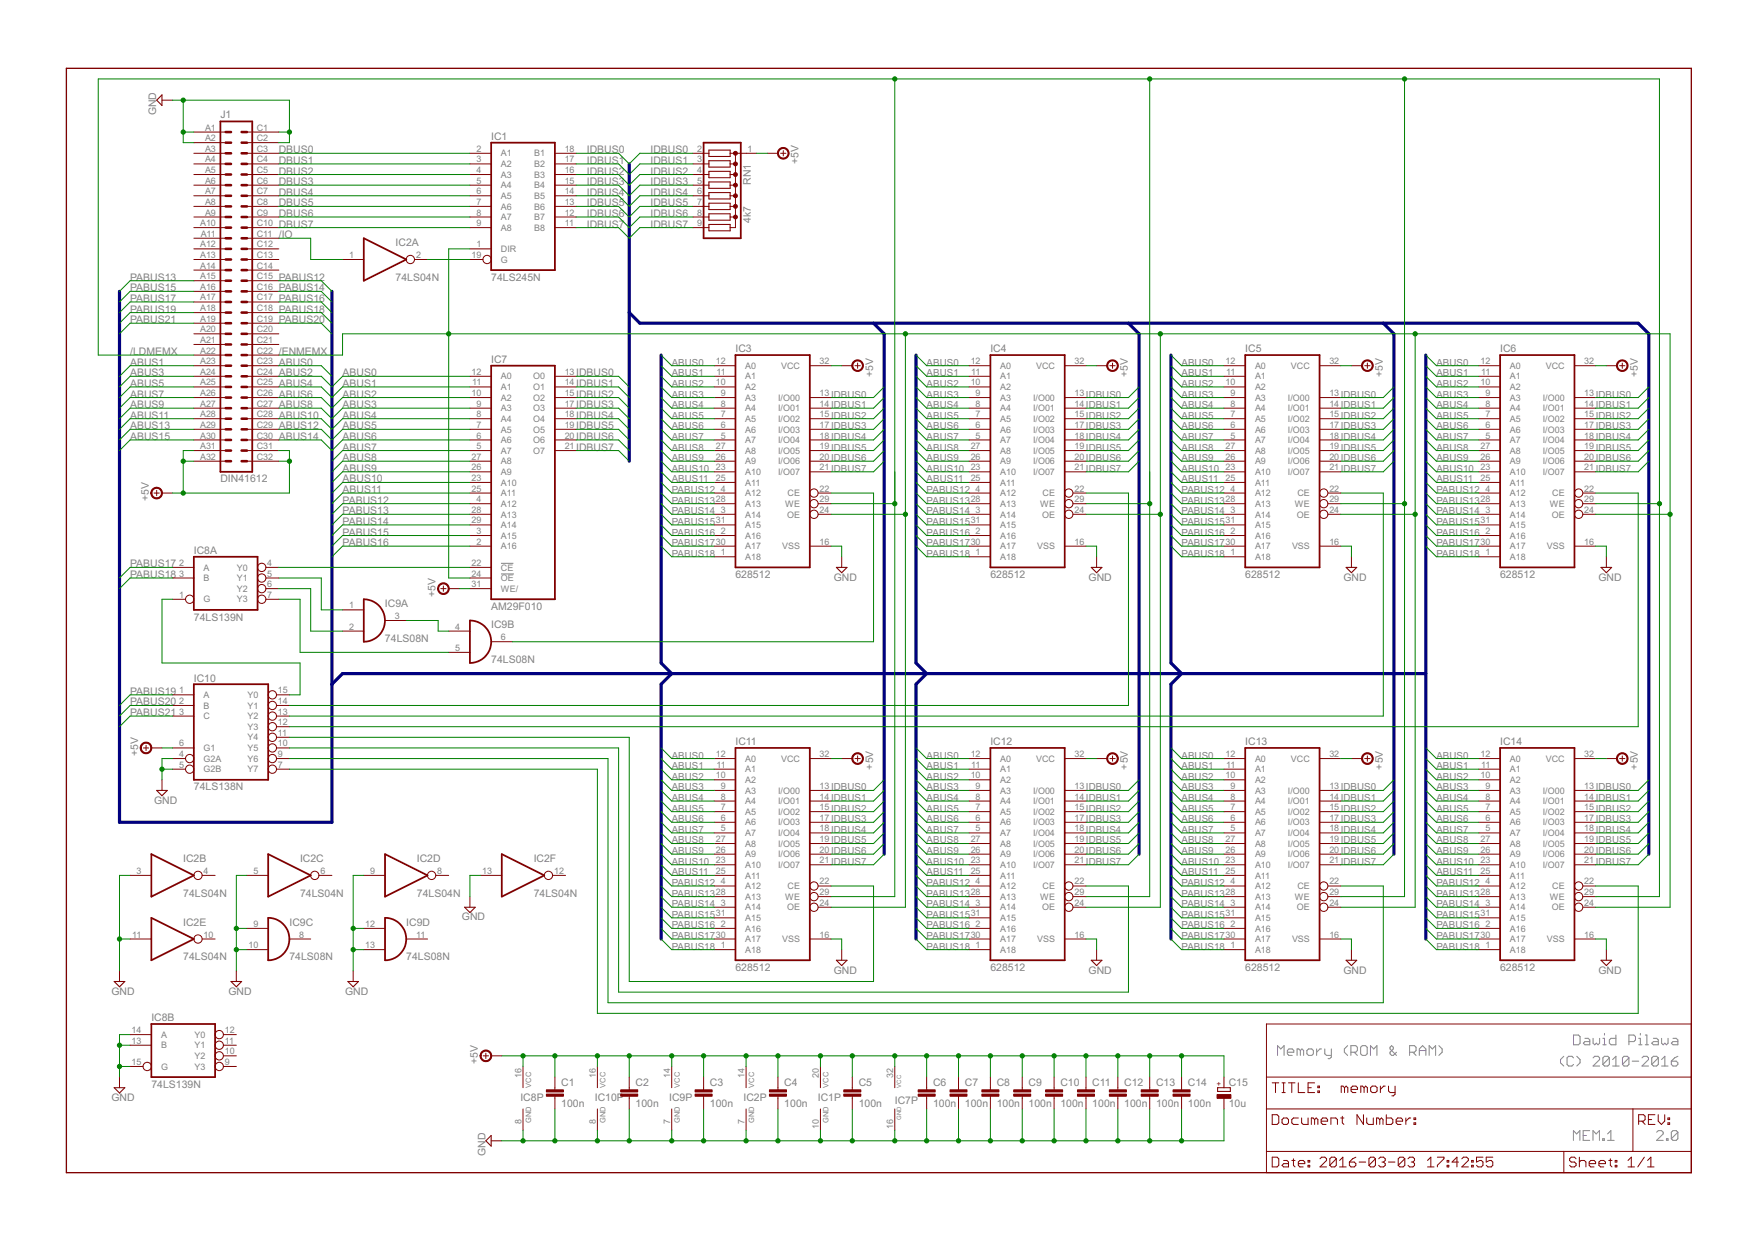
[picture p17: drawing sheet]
<svg xmlns="http://www.w3.org/2000/svg" width="420mm" height="297mm" viewBox="0 0 420 297" stroke-linecap="round" stroke-linejoin="round" font-family="sans-serif">
<defs><g id="words">
<g font-size="2.8" fill="#808080">
<text x="37.3" y="27.6" transform="rotate(-90 37.3 27.6)">GND</text>
<text x="52.7" y="28.3">J1</text>
<text x="117.5" y="33.5">IC1</text>
<text x="66.7" y="36.7">DBUS0</text>
<text x="66.7" y="39.2">DBUS1</text>
<text x="66.7" y="41.7">DBUS2</text>
<text x="140.3" y="41.7">IDBUS2</text>
<text x="140.3" y="39.2">IDBUS1</text>
<text x="140.3" y="36.7">IDBUS0</text>
<text x="155.6" y="41.7">IDBUS2</text>
<text x="155.6" y="39.2">IDBUS1</text>
<text x="155.6" y="36.7">IDBUS0</text>
<text x="191" y="39.3" transform="rotate(-90 191 39.3)">+5V</text>
<text x="66.7" y="44.3">DBUS3</text>
<text x="66.7" y="46.8">DBUS4</text>
<text x="140.3" y="46.8">IDBUS4</text>
<text x="140.3" y="44.3">IDBUS3</text>
<text x="155.6" y="46.8">IDBUS4</text>
<text x="155.6" y="44.3">IDBUS3</text>
<text x="179.6" y="44.2" transform="rotate(-90 179.6 44.2)">RN1</text>
<text x="66.7" y="49.4">DBUS5</text>
<text x="66.7" y="51.9">DBUS6</text>
<text x="140.3" y="51.9">IDBUS6</text>
<text x="140.3" y="49.4">IDBUS5</text>
<text x="155.6" y="51.9">IDBUS6</text>
<text x="155.6" y="49.4">IDBUS5</text>
<text x="179.6" y="53.4" transform="rotate(-90 179.6 53.4)">4k7</text>
<text x="66.7" y="57">/IO</text>
<text x="66.7" y="54.4">DBUS7</text>
<text x="94.6" y="58.9">IC2A</text>
<text x="140.3" y="54.4">IDBUS7</text>
<text x="155.6" y="54.4">IDBUS7</text>
<text x="31.1" y="67.1">PABUS13</text>
<text x="31.1" y="69.7">PABUS15</text>
<text x="66.7" y="67.1">PABUS12</text>
<text x="66.7" y="69.7">PABUS14</text>
<text x="94.6" y="67.1">74LS04N</text>
<text x="117.5" y="67.1">74LS245N</text>
<text x="31.1" y="72.2">PABUS17</text>
<text x="31.1" y="74.8">PABUS19</text>
<text x="31.1" y="77.3">PABUS21</text>
<text x="66.7" y="72.2">PABUS16</text>
<text x="66.7" y="74.8">PABUS18</text>
<text x="66.7" y="77.3">PABUS20</text>
<text x="31.1" y="84.9">/LDMEMX</text>
<text x="31.1" y="87.5">ABUS1</text>
<text x="31.1" y="90">ABUS3</text>
<text x="66.7" y="84.9">/ENMEMX</text>
<text x="66.7" y="87.5">ABUS0</text>
<text x="66.7" y="90">ABUS2</text>
<text x="81.9" y="90">ABUS0</text>
<text x="117.5" y="86.8">IC7</text>
<text x="137.8" y="90">IDBUS0</text>
<text x="175.9" y="84.3">IC3</text>
<text x="236.8" y="84.3">IC4</text>
<text x="297.8" y="84.3">IC5</text>
<text x="358.7" y="84.3">IC6</text>
<text x="31.1" y="92.5">ABUS5</text>
<text x="31.1" y="95.1">ABUS7</text>
<text x="66.7" y="92.5">ABUS4</text>
<text x="66.7" y="95.1">ABUS6</text>
<text x="81.9" y="92.5">ABUS1</text>
<text x="81.9" y="95.1">ABUS2</text>
<text x="137.8" y="95.1">IDBUS2</text>
<text x="137.8" y="92.5">IDBUS1</text>
<text x="208.8" y="90.1" transform="rotate(-90 208.8 90.1)">+5V</text>
<text x="269.7" y="90.1" transform="rotate(-90 269.7 90.1)">+5V</text>
<text x="330.7" y="90.1" transform="rotate(-90 330.7 90.1)">+5V</text>
<text x="391.6" y="90.1" transform="rotate(-90 391.6 90.1)">+5V</text>
<text x="31.1" y="97.6">ABUS9</text>
<text x="31.1" y="100.1">ABUS11</text>
<text x="66.7" y="100.1">ABUS10</text>
<text x="66.7" y="97.6">ABUS8</text>
<text x="81.9" y="97.6">ABUS3</text>
<text x="81.9" y="100.1">ABUS4</text>
<text x="137.8" y="100.1">IDBUS4</text>
<text x="137.8" y="97.6">IDBUS3</text>
<text x="31.1" y="105.2">ABUS15</text>
<text x="31.1" y="102.7">ABUS13</text>
<text x="66.7" y="102.7">ABUS12</text>
<text x="66.7" y="105.2">ABUS14</text>
<text x="81.9" y="102.7">ABUS5</text>
<text x="81.9" y="107.8">ABUS7</text>
<text x="81.9" y="105.2">ABUS6</text>
<text x="137.8" y="107.8">IDBUS7</text>
<text x="137.8" y="105.2">IDBUS6</text>
<text x="137.8" y="102.7">IDBUS5</text>
<text x="81.9" y="112.8">ABUS9</text>
<text x="81.9" y="110.3">ABUS8</text>
<text x="35.6" y="119.8" transform="rotate(-90 35.6 119.8)">+5V</text>
<text x="52.7" y="115.4">DIN41612</text>
<text x="81.9" y="115.4">ABUS10</text>
<text x="81.9" y="117.9">ABUS11</text>
<text x="81.9" y="120.5">PABUS12</text>
<text x="81.9" y="123">PABUS13</text>
<text x="81.9" y="125.5">PABUS14</text>
<text x="81.9" y="130.6">PABUS16</text>
<text x="81.9" y="128.1">PABUS15</text>
<text x="31.1" y="135.7">PABUS17</text>
<text x="46.4" y="132.5">IC8A</text>
<text x="31.1" y="138.2">PABUS18</text>
<text x="104.1" y="142.7" transform="rotate(-90 104.1 142.7)">+5V</text>
<text x="175.9" y="138.2">628512</text>
<text x="199.4" y="138.9">GND</text>
<text x="236.8" y="138.2">628512</text>
<text x="260.3" y="138.9">GND</text>
<text x="297.8" y="138.2">628512</text>
<text x="321.3" y="138.9">GND</text>
<text x="358.7" y="138.2">628512</text>
<text x="382.2" y="138.9">GND</text>
<text x="46.4" y="148.4">74LS139N</text>
<text x="92.1" y="145.2">IC9A</text>
<text x="117.5" y="145.9">AM29F010</text>
<text x="92.1" y="153.5">74LS08N</text>
<text x="117.5" y="150.3">IC9B</text>
<text x="117.5" y="158.6">74LS08N</text>
<text x="31.1" y="166.2">PABUS19</text>
<text x="46.4" y="163">IC10</text>
<text x="31.1" y="168.7">PABUS20</text>
<text x="31.1" y="171.3">PABUS21</text>
<text x="175.9" y="178.2">IC11</text>
<text x="236.8" y="178.2">IC12</text>
<text x="297.8" y="178.2">IC13</text>
<text x="358.7" y="178.2">IC14</text>
<text x="33" y="180.8" transform="rotate(-90 33 180.8)">+5V</text>
<text x="208.8" y="184" transform="rotate(-90 208.8 184)">+5V</text>
<text x="269.7" y="184" transform="rotate(-90 269.7 184)">+5V</text>
<text x="330.7" y="184" transform="rotate(-90 330.7 184)">+5V</text>
<text x="391.6" y="184" transform="rotate(-90 391.6 184)">+5V</text>
<text x="46.4" y="189">74LS138N</text>
<text x="36.8" y="192.2">GND</text>
<text x="43.8" y="206.2">IC2B</text>
<text x="71.7" y="206.2">IC2C</text>
<text x="99.7" y="206.2">IC2D</text>
<text x="127.6" y="206.2">IC2F</text>
<text x="43.8" y="214.4">74LS04N</text>
<text x="71.7" y="214.4">74LS04N</text>
<text x="99.7" y="214.4">74LS04N</text>
<text x="127.6" y="214.4">74LS04N</text>
<text x="43.8" y="221.4">IC2E</text>
<text x="69.2" y="221.4">IC9C</text>
<text x="97.1" y="221.4">IC9D</text>
<text x="110.5" y="220.1">GND</text>
<text x="43.8" y="229.7">74LS04N</text>
<text x="69.2" y="229.7">74LS08N</text>
<text x="97.1" y="229.7">74LS08N</text>
<text x="175.9" y="232.2">628512</text>
<text x="199.4" y="232.8">GND</text>
<text x="236.8" y="232.2">628512</text>
<text x="260.3" y="232.8">GND</text>
<text x="297.8" y="232.2">628512</text>
<text x="321.3" y="232.8">GND</text>
<text x="358.7" y="232.2">628512</text>
<text x="382.2" y="232.8">GND</text>
<text x="26.7" y="237.9">GND</text>
<text x="54.6" y="237.9">GND</text>
<text x="82.5" y="237.9">GND</text>
<text x="36.2" y="244.3">IC8B</text>
<text x="114.3" y="254.4" transform="rotate(-90 114.3 254.4)">+5V</text>
<text x="26.7" y="263.3">GND</text>
<text x="36.2" y="260.1">74LS139N</text>
<text x="124.4" y="263.3">IC8P</text>
<text x="134.2" y="259.8">C1</text>
<text x="142.2" y="263.3">IC10P</text>
<text x="152" y="259.8">C2</text>
<text x="160" y="263.3">IC9P</text>
<text x="169.8" y="259.8">C3</text>
<text x="177.8" y="263.3">IC2P</text>
<text x="187.6" y="259.8">C4</text>
<text x="195.6" y="263.3">IC1P</text>
<text x="205.3" y="259.8">C5</text>
<text x="214" y="264">IC7P</text>
<text x="223.1" y="259.8">C6</text>
<text x="230.7" y="259.8">C7</text>
<text x="238.4" y="259.8">C8</text>
<text x="246" y="259.8">C9</text>
<text x="253.6" y="259.8">C10</text>
<text x="261.2" y="259.8">C11</text>
<text x="268.8" y="259.8">C12</text>
<text x="276.4" y="259.8">C13</text>
<text x="284.1" y="259.8">C14</text>
<text x="293.8" y="259.7">C15</text>
<text x="134.2" y="264.8">100n</text>
<text x="152" y="264.8">100n</text>
<text x="169.8" y="264.8">100n</text>
<text x="187.6" y="264.8">100n</text>
<text x="205.3" y="264.8">100n</text>
<text x="223.1" y="264.8">100n</text>
<text x="230.7" y="264.8">100n</text>
<text x="238.4" y="264.8">100n</text>
<text x="246" y="264.8">100n</text>
<text x="253.6" y="264.8">100n</text>
<text x="261.2" y="264.8">100n</text>
<text x="268.8" y="264.8">100n</text>
<text x="276.4" y="264.8">100n</text>
<text x="284.1" y="264.8">100n</text>
<text x="293.8" y="264.7">10u</text>
<text x="116.1" y="276.5" transform="rotate(-90 116.1 276.5)">GND</text>
</g>
<g font-size="2.6" fill="#808080">
<text x="160.6" y="90">ABUS1</text>
<text x="160.6" y="87.5">ABUS0</text>
<text x="221.6" y="90">ABUS1</text>
<text x="221.6" y="87.5">ABUS0</text>
<text x="282.5" y="90">ABUS1</text>
<text x="282.5" y="87.5">ABUS0</text>
<text x="343.5" y="90">ABUS1</text>
<text x="343.5" y="87.5">ABUS0</text>
<text x="160.6" y="95.1">ABUS3</text>
<text x="160.6" y="92.5">ABUS2</text>
<text x="221.6" y="95.1">ABUS3</text>
<text x="221.6" y="92.5">ABUS2</text>
<text x="282.5" y="95.1">ABUS3</text>
<text x="282.5" y="92.5">ABUS2</text>
<text x="343.5" y="95.1">ABUS3</text>
<text x="343.5" y="92.5">ABUS2</text>
<text x="160.6" y="100.1">ABUS5</text>
<text x="160.6" y="97.6">ABUS4</text>
<text x="221.6" y="100.1">ABUS5</text>
<text x="221.6" y="97.6">ABUS4</text>
<text x="282.5" y="100.1">ABUS5</text>
<text x="282.5" y="97.6">ABUS4</text>
<text x="343.5" y="100.1">ABUS5</text>
<text x="343.5" y="97.6">ABUS4</text>
<text x="160.6" y="105.2">ABUS7</text>
<text x="160.6" y="102.7">ABUS6</text>
<text x="160.6" y="107.8">ABUS8</text>
<text x="221.6" y="105.2">ABUS7</text>
<text x="221.6" y="102.7">ABUS6</text>
<text x="221.6" y="107.8">ABUS8</text>
<text x="282.5" y="105.2">ABUS7</text>
<text x="282.5" y="102.7">ABUS6</text>
<text x="282.5" y="107.8">ABUS8</text>
<text x="343.5" y="105.2">ABUS7</text>
<text x="343.5" y="102.7">ABUS6</text>
<text x="343.5" y="107.8">ABUS8</text>
<text x="160.6" y="110.3">ABUS9</text>
<text x="160.6" y="112.8">ABUS10</text>
<text x="221.6" y="110.3">ABUS9</text>
<text x="221.6" y="112.8">ABUS10</text>
<text x="282.5" y="110.3">ABUS9</text>
<text x="282.5" y="112.8">ABUS10</text>
<text x="343.5" y="110.3">ABUS9</text>
<text x="343.5" y="112.8">ABUS10</text>
<text x="160.6" y="115.4">ABUS11</text>
<text x="160.6" y="117.9">PABUS12</text>
<text x="221.6" y="115.4">ABUS11</text>
<text x="221.6" y="117.9">PABUS12</text>
<text x="282.5" y="115.4">ABUS11</text>
<text x="282.5" y="117.9">PABUS12</text>
<text x="343.5" y="115.4">ABUS11</text>
<text x="343.5" y="117.9">PABUS12</text>
<text x="160.6" y="120.5">PABUS1328</text>
<text x="160.6" y="123">PABUS14</text>
<text x="160.6" y="125.5">PABUS1531</text>
<text x="221.6" y="120.5">PABUS1328</text>
<text x="221.6" y="123">PABUS14</text>
<text x="221.6" y="125.5">PABUS1531</text>
<text x="282.5" y="120.5">PABUS1328</text>
<text x="282.5" y="123">PABUS14</text>
<text x="282.5" y="125.5">PABUS1531</text>
<text x="343.5" y="120.5">PABUS1328</text>
<text x="343.5" y="123">PABUS14</text>
<text x="343.5" y="125.5">PABUS1531</text>
<text x="160.6" y="128.1">PABUS16</text>
<text x="160.6" y="130.6">PABUS1730</text>
<text x="221.6" y="128.1">PABUS16</text>
<text x="221.6" y="130.6">PABUS1730</text>
<text x="282.5" y="128.1">PABUS16</text>
<text x="282.5" y="130.6">PABUS1730</text>
<text x="343.5" y="128.1">PABUS16</text>
<text x="343.5" y="130.6">PABUS1730</text>
<text x="160.6" y="133.2">PABUS18</text>
<text x="221.6" y="133.2">PABUS18</text>
<text x="282.5" y="133.2">PABUS18</text>
<text x="343.5" y="133.2">PABUS18</text>
<text x="160.6" y="184">ABUS1</text>
<text x="160.6" y="181.4">ABUS0</text>
<text x="221.6" y="184">ABUS1</text>
<text x="221.6" y="181.4">ABUS0</text>
<text x="282.5" y="184">ABUS1</text>
<text x="282.5" y="181.4">ABUS0</text>
<text x="343.5" y="184">ABUS1</text>
<text x="343.5" y="181.4">ABUS0</text>
<text x="160.6" y="189">ABUS3</text>
<text x="160.6" y="186.5">ABUS2</text>
<text x="160.6" y="191.6">ABUS4</text>
<text x="221.6" y="189">ABUS3</text>
<text x="221.6" y="186.5">ABUS2</text>
<text x="221.6" y="191.6">ABUS4</text>
<text x="282.5" y="189">ABUS3</text>
<text x="282.5" y="186.5">ABUS2</text>
<text x="282.5" y="191.6">ABUS4</text>
<text x="343.5" y="189">ABUS3</text>
<text x="343.5" y="186.5">ABUS2</text>
<text x="343.5" y="191.6">ABUS4</text>
<text x="160.6" y="194.1">ABUS5</text>
<text x="160.6" y="196.7">ABUS6</text>
<text x="221.6" y="194.1">ABUS5</text>
<text x="221.6" y="196.7">ABUS6</text>
<text x="282.5" y="194.1">ABUS5</text>
<text x="282.5" y="196.7">ABUS6</text>
<text x="343.5" y="194.1">ABUS5</text>
<text x="343.5" y="196.7">ABUS6</text>
<text x="160.6" y="199.2">ABUS7</text>
<text x="160.6" y="201.7">ABUS8</text>
<text x="221.6" y="199.2">ABUS7</text>
<text x="221.6" y="201.7">ABUS8</text>
<text x="282.5" y="199.2">ABUS7</text>
<text x="282.5" y="201.7">ABUS8</text>
<text x="343.5" y="199.2">ABUS7</text>
<text x="343.5" y="201.7">ABUS8</text>
<text x="160.6" y="204.3">ABUS9</text>
<text x="160.6" y="206.8">ABUS10</text>
<text x="160.6" y="209.4">ABUS11</text>
<text x="221.6" y="204.3">ABUS9</text>
<text x="221.6" y="206.8">ABUS10</text>
<text x="221.6" y="209.4">ABUS11</text>
<text x="282.5" y="204.3">ABUS9</text>
<text x="282.5" y="206.8">ABUS10</text>
<text x="282.5" y="209.4">ABUS11</text>
<text x="343.5" y="204.3">ABUS9</text>
<text x="343.5" y="206.8">ABUS10</text>
<text x="343.5" y="209.4">ABUS11</text>
<text x="160.6" y="211.9">PABUS12</text>
<text x="160.6" y="214.4">PABUS1328</text>
<text x="221.6" y="211.9">PABUS12</text>
<text x="221.6" y="214.4">PABUS1328</text>
<text x="282.5" y="211.9">PABUS12</text>
<text x="282.5" y="214.4">PABUS1328</text>
<text x="343.5" y="211.9">PABUS12</text>
<text x="343.5" y="214.4">PABUS1328</text>
<text x="160.6" y="217">PABUS14</text>
<text x="160.6" y="219.5">PABUS1531</text>
<text x="221.6" y="217">PABUS14</text>
<text x="221.6" y="219.5">PABUS1531</text>
<text x="282.5" y="217">PABUS14</text>
<text x="282.5" y="219.5">PABUS1531</text>
<text x="343.5" y="217">PABUS14</text>
<text x="343.5" y="219.5">PABUS1531</text>
<text x="160.6" y="222">PABUS16</text>
<text x="160.6" y="227.1">PABUS18</text>
<text x="160.6" y="224.6">PABUS1730</text>
<text x="221.6" y="222">PABUS16</text>
<text x="221.6" y="227.1">PABUS18</text>
<text x="221.6" y="224.6">PABUS1730</text>
<text x="282.5" y="222">PABUS16</text>
<text x="282.5" y="227.1">PABUS18</text>
<text x="282.5" y="224.6">PABUS1730</text>
<text x="343.5" y="222">PABUS16</text>
<text x="343.5" y="227.1">PABUS18</text>
<text x="343.5" y="224.6">PABUS1730</text>
</g>
<g font-size="2.4" fill="#808080">
<text x="49" y="31.2">A1</text>
<text x="49" y="33.8">A2</text>
<text x="61.4" y="31.2">C1</text>
<text x="61.4" y="33.8">C2</text>
<text x="49" y="36.3">A3</text>
<text x="49" y="38.8">A4</text>
<text x="49" y="41.4">A5</text>
<text x="61.4" y="36.3">C3</text>
<text x="61.4" y="38.8">C4</text>
<text x="61.4" y="41.4">C5</text>
<text x="113.9" y="36.3">2</text>
<text x="113.9" y="38.8">3</text>
<text x="113.9" y="41.4">4</text>
<text x="119.8" y="37.4">A1</text>
<text x="119.8" y="40">A2</text>
<text x="127.8" y="40">B2</text>
<text x="127.8" y="37.4">B1</text>
<text x="135" y="41.4">16</text>
<text x="135" y="38.8">17</text>
<text x="135" y="36.3">18</text>
<text x="166.7" y="36.3">2</text>
<text x="166.7" y="38.8">3</text>
<text x="166.7" y="41.4">4</text>
<text x="178.8" y="36.3">1</text>
<text x="49" y="43.9">A6</text>
<text x="49" y="46.5">A7</text>
<text x="61.4" y="43.9">C6</text>
<text x="61.4" y="46.5">C7</text>
<text x="113.9" y="43.9">5</text>
<text x="113.9" y="46.5">6</text>
<text x="119.8" y="42.5">A3</text>
<text x="119.8" y="45">A4</text>
<text x="119.8" y="47.6">A5</text>
<text x="127.8" y="47.6">B5</text>
<text x="127.8" y="45">B4</text>
<text x="127.8" y="42.5">B3</text>
<text x="135" y="46.5">14</text>
<text x="135" y="43.9">15</text>
<text x="166.7" y="43.9">5</text>
<text x="166.7" y="46.5">6</text>
<text x="49" y="49">A8</text>
<text x="49" y="51.5">A9</text>
<text x="61.4" y="49">C8</text>
<text x="61.4" y="51.5">C9</text>
<text x="113.9" y="49">7</text>
<text x="113.9" y="51.5">8</text>
<text x="119.8" y="50.1">A6</text>
<text x="119.8" y="52.7">A7</text>
<text x="127.8" y="52.7">B7</text>
<text x="127.8" y="50.1">B6</text>
<text x="135" y="51.5">12</text>
<text x="135" y="49">13</text>
<text x="166.7" y="49">7</text>
<text x="166.7" y="51.5">8</text>
<text x="47.8" y="54.1">A10</text>
<text x="47.8" y="59.2">A12</text>
<text x="48" y="56.6">A11</text>
<text x="61.4" y="54.1">C10</text>
<text x="61.4" y="56.6">C11</text>
<text x="61.4" y="59.2">C12</text>
<text x="113.9" y="59.2">1</text>
<text x="113.9" y="54.1">9</text>
<text x="119.8" y="55.2">A8</text>
<text x="127.8" y="55.2">B8</text>
<text x="135" y="54.1">11</text>
<text x="166.7" y="54.1">9</text>
<text x="47.8" y="61.7">A13</text>
<text x="47.8" y="64.2">A14</text>
<text x="61.4" y="61.7">C13</text>
<text x="61.4" y="64.2">C14</text>
<text x="83.5" y="61.7">1</text>
<text x="99.5" y="61.7">2</text>
<text x="112.8" y="61.7">19</text>
<text x="119.8" y="60.3">DIR</text>
<text x="119.8" y="62.8">G</text>
<text x="47.8" y="66.8">A15</text>
<text x="47.8" y="69.3">A16</text>
<text x="47.8" y="71.9">A17</text>
<text x="61.4" y="66.8">C15</text>
<text x="61.4" y="69.3">C16</text>
<text x="61.4" y="71.9">C17</text>
<text x="47.8" y="74.4">A18</text>
<text x="47.8" y="76.9">A19</text>
<text x="61.4" y="74.4">C18</text>
<text x="61.4" y="76.9">C19</text>
<text x="47.8" y="79.5">A20</text>
<text x="47.8" y="82">A21</text>
<text x="61.4" y="79.5">C20</text>
<text x="61.4" y="82">C21</text>
<text x="47.8" y="84.6">A22</text>
<text x="47.8" y="87.1">A23</text>
<text x="47.8" y="89.6">A24</text>
<text x="61.4" y="84.6">C22</text>
<text x="61.4" y="87.1">C23</text>
<text x="61.4" y="89.6">C24</text>
<text x="112.8" y="89.6">12</text>
<text x="135" y="89.6">13</text>
<text x="171.2" y="87.1">12</text>
<text x="171.3" y="89.6">11</text>
<text x="178.2" y="88.2">A0</text>
<text x="186.8" y="88.2">VCC</text>
<text x="196" y="87.1">32</text>
<text x="232.1" y="87.1">12</text>
<text x="232.3" y="89.6">11</text>
<text x="239.2" y="88.2">A0</text>
<text x="247.8" y="88.2">VCC</text>
<text x="256.9" y="87.1">32</text>
<text x="293.1" y="87.1">12</text>
<text x="293.2" y="89.6">11</text>
<text x="300.1" y="88.2">A0</text>
<text x="308.7" y="88.2">VCC</text>
<text x="317.9" y="87.1">32</text>
<text x="354" y="87.1">12</text>
<text x="354.2" y="89.6">11</text>
<text x="361.1" y="88.2">A0</text>
<text x="369.7" y="88.2">VCC</text>
<text x="378.8" y="87.1">32</text>
<text x="47.8" y="92.2">A25</text>
<text x="47.8" y="94.7">A26</text>
<text x="61.4" y="92.2">C25</text>
<text x="61.4" y="94.7">C26</text>
<text x="112.8" y="94.7">10</text>
<text x="112.9" y="92.2">11</text>
<text x="119.8" y="95.8">A2</text>
<text x="119.8" y="93.3">A1</text>
<text x="119.8" y="90.8">A0</text>
<text x="127.5" y="90.8">O0</text>
<text x="127.5" y="93.3">O1</text>
<text x="127.5" y="95.8">O2</text>
<text x="135" y="92.2">14</text>
<text x="135" y="94.7">15</text>
<text x="171.2" y="92.2">10</text>
<text x="172.4" y="94.7">9</text>
<text x="178.2" y="90.8">A1</text>
<text x="178.2" y="93.3">A2</text>
<text x="178.2" y="95.8">A3</text>
<text x="186.1" y="95.8">I/O00</text>
<text x="196" y="94.7">13IDBUS0</text>
<text x="232.1" y="92.2">10</text>
<text x="233.3" y="94.7">9</text>
<text x="239.2" y="90.8">A1</text>
<text x="239.2" y="93.3">A2</text>
<text x="239.2" y="95.8">A3</text>
<text x="247" y="95.8">I/O00</text>
<text x="256.9" y="94.7">13IDBUS0</text>
<text x="293.1" y="92.2">10</text>
<text x="294.3" y="94.7">9</text>
<text x="300.1" y="90.8">A1</text>
<text x="300.1" y="93.3">A2</text>
<text x="300.1" y="95.8">A3</text>
<text x="308" y="95.8">I/O00</text>
<text x="317.9" y="94.7">13IDBUS0</text>
<text x="354" y="92.2">10</text>
<text x="355.2" y="94.7">9</text>
<text x="361.1" y="90.8">A1</text>
<text x="361.1" y="93.3">A2</text>
<text x="361.1" y="95.8">A3</text>
<text x="368.9" y="95.8">I/O00</text>
<text x="378.8" y="94.7">13IDBUS0</text>
<text x="47.8" y="97.3">A27</text>
<text x="47.8" y="99.8">A28</text>
<text x="61.4" y="97.3">C27</text>
<text x="61.4" y="99.8">C28</text>
<text x="113.9" y="99.8">8</text>
<text x="113.9" y="97.3">9</text>
<text x="119.8" y="100.9">A4</text>
<text x="119.8" y="98.4">A3</text>
<text x="127.5" y="98.4">O3</text>
<text x="127.5" y="100.9">O4</text>
<text x="135" y="97.3">17</text>
<text x="135" y="99.8">18</text>
<text x="172.4" y="97.3">8</text>
<text x="172.4" y="99.8">7</text>
<text x="178.2" y="98.4">A4</text>
<text x="178.2" y="100.9">A5</text>
<text x="186.1" y="98.4">I/O01</text>
<text x="186.1" y="100.9">I/O02</text>
<text x="196" y="97.3">14IDBUS1</text>
<text x="196" y="99.8">15IDBUS2</text>
<text x="233.3" y="97.3">8</text>
<text x="233.3" y="99.8">7</text>
<text x="239.2" y="98.4">A4</text>
<text x="239.2" y="100.9">A5</text>
<text x="247" y="98.4">I/O01</text>
<text x="247" y="100.9">I/O02</text>
<text x="256.9" y="97.3">14IDBUS1</text>
<text x="256.9" y="99.8">15IDBUS2</text>
<text x="294.3" y="97.3">8</text>
<text x="294.3" y="99.8">7</text>
<text x="300.1" y="98.4">A4</text>
<text x="300.1" y="100.9">A5</text>
<text x="308" y="98.4">I/O01</text>
<text x="308" y="100.9">I/O02</text>
<text x="317.9" y="97.3">14IDBUS1</text>
<text x="317.9" y="99.8">15IDBUS2</text>
<text x="355.2" y="97.3">8</text>
<text x="355.2" y="99.8">7</text>
<text x="361.1" y="98.4">A4</text>
<text x="361.1" y="100.9">A5</text>
<text x="368.9" y="98.4">I/O01</text>
<text x="368.9" y="100.9">I/O02</text>
<text x="378.8" y="97.3">14IDBUS1</text>
<text x="378.8" y="99.8">15IDBUS2</text>
<text x="47.8" y="102.3">A29</text>
<text x="47.8" y="104.9">A30</text>
<text x="47.8" y="107.4">A31</text>
<text x="61.4" y="102.3">C29</text>
<text x="61.4" y="104.9">C30</text>
<text x="61.4" y="107.4">C31</text>
<text x="113.9" y="107.4">5</text>
<text x="113.9" y="104.9">6</text>
<text x="113.9" y="102.3">7</text>
<text x="119.8" y="106">A6</text>
<text x="119.8" y="103.5">A5</text>
<text x="127.5" y="103.5">O5</text>
<text x="127.5" y="106">O6</text>
<text x="135" y="102.3">19</text>
<text x="135" y="104.9">20</text>
<text x="135" y="107.4">21</text>
<text x="171.2" y="107.4">27</text>
<text x="172.4" y="102.3">6</text>
<text x="172.4" y="104.9">5</text>
<text x="178.2" y="103.5">A6</text>
<text x="178.2" y="106">A7</text>
<text x="186.1" y="103.5">I/O03</text>
<text x="186.1" y="106">I/O04</text>
<text x="196" y="102.3">17IDBUS3</text>
<text x="196" y="104.9">18IDBUS4</text>
<text x="196" y="107.4">19IDBUS5</text>
<text x="232.1" y="107.4">27</text>
<text x="233.3" y="102.3">6</text>
<text x="233.3" y="104.9">5</text>
<text x="239.2" y="103.5">A6</text>
<text x="239.2" y="106">A7</text>
<text x="247" y="103.5">I/O03</text>
<text x="247" y="106">I/O04</text>
<text x="256.9" y="102.3">17IDBUS3</text>
<text x="256.9" y="104.9">18IDBUS4</text>
<text x="256.9" y="107.4">19IDBUS5</text>
<text x="293.1" y="107.4">27</text>
<text x="294.3" y="102.3">6</text>
<text x="294.3" y="104.9">5</text>
<text x="300.1" y="103.5">A6</text>
<text x="300.1" y="106">A7</text>
<text x="308" y="103.5">I/O03</text>
<text x="308" y="106">I/O04</text>
<text x="317.9" y="102.3">17IDBUS3</text>
<text x="317.9" y="104.9">18IDBUS4</text>
<text x="317.9" y="107.4">19IDBUS5</text>
<text x="354" y="107.4">27</text>
<text x="355.2" y="102.3">6</text>
<text x="355.2" y="104.9">5</text>
<text x="361.1" y="103.5">A6</text>
<text x="361.1" y="106">A7</text>
<text x="368.9" y="103.5">I/O03</text>
<text x="368.9" y="106">I/O04</text>
<text x="378.8" y="102.3">17IDBUS3</text>
<text x="378.8" y="104.9">18IDBUS4</text>
<text x="378.8" y="107.4">19IDBUS5</text>
<text x="47.8" y="110">A32</text>
<text x="61.4" y="110">C32</text>
<text x="112.8" y="112.5">26</text>
<text x="112.8" y="110">27</text>
<text x="119.8" y="108.5">A7</text>
<text x="119.8" y="113.6">A9</text>
<text x="119.8" y="111.1">A8</text>
<text x="127.5" y="108.5">O7</text>
<text x="171.2" y="110">26</text>
<text x="171.2" y="112.5">23</text>
<text x="178.2" y="108.5">A8</text>
<text x="178.2" y="111.1">A9</text>
<text x="178.2" y="113.6">A10</text>
<text x="186.1" y="108.5">I/O05</text>
<text x="186.1" y="111.1">I/O06</text>
<text x="186.1" y="113.6">I/O07</text>
<text x="196" y="110">20IDBUS6</text>
<text x="196" y="112.5">21IDBUS7</text>
<text x="232.1" y="110">26</text>
<text x="232.1" y="112.5">23</text>
<text x="239.2" y="108.5">A8</text>
<text x="239.2" y="111.1">A9</text>
<text x="239.2" y="113.6">A10</text>
<text x="247" y="108.5">I/O05</text>
<text x="247" y="111.1">I/O06</text>
<text x="247" y="113.6">I/O07</text>
<text x="256.9" y="110">20IDBUS6</text>
<text x="256.9" y="112.5">21IDBUS7</text>
<text x="293.1" y="110">26</text>
<text x="293.1" y="112.5">23</text>
<text x="300.1" y="108.5">A8</text>
<text x="300.1" y="111.1">A9</text>
<text x="300.1" y="113.6">A10</text>
<text x="308" y="108.5">I/O05</text>
<text x="308" y="111.1">I/O06</text>
<text x="308" y="113.6">I/O07</text>
<text x="317.9" y="110">20IDBUS6</text>
<text x="317.9" y="112.5">21IDBUS7</text>
<text x="354" y="110">26</text>
<text x="354" y="112.5">23</text>
<text x="361.1" y="108.5">A8</text>
<text x="361.1" y="111.1">A9</text>
<text x="361.1" y="113.6">A10</text>
<text x="368.9" y="108.5">I/O05</text>
<text x="368.9" y="111.1">I/O06</text>
<text x="368.9" y="113.6">I/O07</text>
<text x="378.8" y="110">20IDBUS6</text>
<text x="378.8" y="112.5">21IDBUS7</text>
<text x="112.8" y="115">23</text>
<text x="112.8" y="117.6">25</text>
<text x="119.8" y="116.1">A10</text>
<text x="119.8" y="118.7">A11</text>
<text x="171.2" y="115">25</text>
<text x="172.4" y="117.6">4</text>
<text x="178.2" y="116.1">A11</text>
<text x="178.2" y="118.7">A12</text>
<text x="188.4" y="118.7">CE</text>
<text x="196" y="117.6">22</text>
<text x="232.1" y="115">25</text>
<text x="233.3" y="117.6">4</text>
<text x="239.2" y="116.1">A11</text>
<text x="239.2" y="118.7">A12</text>
<text x="249.3" y="118.7">CE</text>
<text x="256.9" y="117.6">22</text>
<text x="293.1" y="115">25</text>
<text x="294.3" y="117.6">4</text>
<text x="300.1" y="116.1">A11</text>
<text x="300.1" y="118.7">A12</text>
<text x="310.3" y="118.7">CE</text>
<text x="317.9" y="117.6">22</text>
<text x="354" y="115">25</text>
<text x="355.2" y="117.6">4</text>
<text x="361.1" y="116.1">A11</text>
<text x="361.1" y="118.7">A12</text>
<text x="371.2" y="118.7">CE</text>
<text x="378.8" y="117.6">22</text>
<text x="112.8" y="122.7">28</text>
<text x="112.8" y="125.2">29</text>
<text x="113.9" y="120.1">4</text>
<text x="119.8" y="121.2">A12</text>
<text x="119.8" y="123.8">A13</text>
<text x="172.4" y="122.7">3</text>
<text x="178.2" y="121.2">A13</text>
<text x="178.2" y="123.8">A14</text>
<text x="187.8" y="121.2">WE</text>
<text x="188.2" y="123.8">OE</text>
<text x="196" y="120.1">29</text>
<text x="196" y="122.7">24</text>
<text x="233.3" y="122.7">3</text>
<text x="239.2" y="121.2">A13</text>
<text x="239.2" y="123.8">A14</text>
<text x="248.7" y="121.2">WE</text>
<text x="249.2" y="123.8">OE</text>
<text x="256.9" y="120.1">29</text>
<text x="256.9" y="122.7">24</text>
<text x="294.3" y="122.7">3</text>
<text x="300.1" y="121.2">A13</text>
<text x="300.1" y="123.8">A14</text>
<text x="309.7" y="121.2">WE</text>
<text x="310.1" y="123.8">OE</text>
<text x="317.9" y="120.1">29</text>
<text x="317.9" y="122.7">24</text>
<text x="355.2" y="122.7">3</text>
<text x="361.1" y="121.2">A13</text>
<text x="361.1" y="123.8">A14</text>
<text x="370.6" y="121.2">WE</text>
<text x="371.1" y="123.8">OE</text>
<text x="378.8" y="120.1">29</text>
<text x="378.8" y="122.7">24</text>
<text x="113.9" y="127.7">3</text>
<text x="113.9" y="130.3">2</text>
<text x="119.8" y="126.3">A14</text>
<text x="119.8" y="128.8">A15</text>
<text x="119.8" y="131.4">A16</text>
<text x="172.4" y="127.7">2</text>
<text x="178.2" y="126.3">A15</text>
<text x="178.2" y="128.8">A16</text>
<text x="178.2" y="131.4">A17</text>
<text x="187.1" y="131.4">VSS</text>
<text x="196" y="130.3">16</text>
<text x="233.3" y="127.7">2</text>
<text x="239.2" y="126.3">A15</text>
<text x="239.2" y="128.8">A16</text>
<text x="239.2" y="131.4">A17</text>
<text x="248" y="131.4">VSS</text>
<text x="256.9" y="130.3">16</text>
<text x="294.3" y="127.7">2</text>
<text x="300.1" y="126.3">A15</text>
<text x="300.1" y="128.8">A16</text>
<text x="300.1" y="131.4">A17</text>
<text x="309" y="131.4">VSS</text>
<text x="317.9" y="130.3">16</text>
<text x="355.2" y="127.7">2</text>
<text x="361.1" y="126.3">A15</text>
<text x="361.1" y="128.8">A16</text>
<text x="361.1" y="131.4">A17</text>
<text x="369.9" y="131.4">VSS</text>
<text x="378.8" y="130.3">16</text>
<text x="42.8" y="135.3">2</text>
<text x="42.8" y="137.9">3</text>
<text x="48.7" y="136.5">A</text>
<text x="56.7" y="136.5">Y0</text>
<text x="63.9" y="135.3">4</text>
<text x="63.9" y="137.9">5</text>
<text x="112.8" y="135.3">22</text>
<text x="112.8" y="137.9">24</text>
<text x="119.8" y="136.5">CE</text>
<text x="172.4" y="132.8">1</text>
<text x="178.2" y="133.9">A18</text>
<text x="233.3" y="132.8">1</text>
<text x="239.2" y="133.9">A18</text>
<text x="294.3" y="132.8">1</text>
<text x="300.1" y="133.9">A18</text>
<text x="355.2" y="132.8">1</text>
<text x="361.1" y="133.9">A18</text>
<text x="42.8" y="143">1</text>
<text x="48.7" y="139">B</text>
<text x="56.7" y="139">Y1</text>
<text x="56.7" y="141.5">Y2</text>
<text x="63.9" y="140.4">6</text>
<text x="63.9" y="143">7</text>
<text x="112.8" y="140.4">31</text>
<text x="119.8" y="141.5">WE/</text>
<text x="119.8" y="139">OE</text>
<text x="48.7" y="144.1">G</text>
<text x="56.7" y="144.1">Y3</text>
<text x="83.5" y="145.5">1</text>
<text x="94.4" y="148">3</text>
<text x="83.5" y="150.6">2</text>
<text x="108.9" y="150.6">4</text>
<text x="108.9" y="155.7">5</text>
<text x="119.8" y="153.1">6</text>
<text x="42.8" y="165.8">1</text>
<text x="48.7" y="166.9">A</text>
<text x="59.2" y="166.9">Y0</text>
<text x="66.5" y="165.8">15</text>
<text x="42.8" y="168.4">2</text>
<text x="42.8" y="170.9">3</text>
<text x="48.7" y="169.5">B</text>
<text x="48.7" y="172">C</text>
<text x="59.2" y="172">Y2</text>
<text x="59.2" y="169.5">Y1</text>
<text x="66.5" y="173.4">12</text>
<text x="66.5" y="170.9">13</text>
<text x="66.5" y="168.4">14</text>
<text x="42.8" y="178.5">6</text>
<text x="48.7" y="179.6">G1</text>
<text x="59.2" y="179.6">Y5</text>
<text x="59.2" y="177.1">Y4</text>
<text x="59.2" y="174.6">Y3</text>
<text x="66.5" y="178.5">10</text>
<text x="66.5" y="176">11</text>
<text x="42.8" y="181.1">4</text>
<text x="42.8" y="183.6">5</text>
<text x="48.7" y="182.2">G2A</text>
<text x="48.7" y="184.7">G2B</text>
<text x="59.2" y="184.7">Y7</text>
<text x="59.2" y="182.2">Y6</text>
<text x="66.5" y="183.6">7</text>
<text x="66.5" y="181.1">9</text>
<text x="171.2" y="181.1">12</text>
<text x="171.3" y="183.6">11</text>
<text x="178.2" y="182.2">A0</text>
<text x="178.2" y="184.7">A1</text>
<text x="186.8" y="182.2">VCC</text>
<text x="196" y="181.1">32</text>
<text x="232.1" y="181.1">12</text>
<text x="232.3" y="183.6">11</text>
<text x="239.2" y="182.2">A0</text>
<text x="239.2" y="184.7">A1</text>
<text x="247.8" y="182.2">VCC</text>
<text x="256.9" y="181.1">32</text>
<text x="293.1" y="181.1">12</text>
<text x="293.2" y="183.6">11</text>
<text x="300.1" y="182.2">A0</text>
<text x="300.1" y="184.7">A1</text>
<text x="308.7" y="182.2">VCC</text>
<text x="317.9" y="181.1">32</text>
<text x="354" y="181.1">12</text>
<text x="354.2" y="183.6">11</text>
<text x="361.1" y="182.2">A0</text>
<text x="361.1" y="184.7">A1</text>
<text x="369.7" y="182.2">VCC</text>
<text x="378.8" y="181.1">32</text>
<text x="171.2" y="186.1">10</text>
<text x="172.4" y="188.7">9</text>
<text x="172.4" y="191.2">8</text>
<text x="178.2" y="187.3">A2</text>
<text x="178.2" y="189.8">A3</text>
<text x="186.1" y="189.8">I/O00</text>
<text x="196" y="188.7">13IDBUS0</text>
<text x="196" y="191.2">14IDBUS1</text>
<text x="232.1" y="186.1">10</text>
<text x="233.3" y="188.7">9</text>
<text x="233.3" y="191.2">8</text>
<text x="239.2" y="187.3">A2</text>
<text x="239.2" y="189.8">A3</text>
<text x="247" y="189.8">I/O00</text>
<text x="256.9" y="188.7">13IDBUS0</text>
<text x="256.9" y="191.2">14IDBUS1</text>
<text x="293.1" y="186.1">10</text>
<text x="294.3" y="188.7">9</text>
<text x="294.3" y="191.2">8</text>
<text x="300.1" y="187.3">A2</text>
<text x="300.1" y="189.8">A3</text>
<text x="308" y="189.8">I/O00</text>
<text x="317.9" y="188.7">13IDBUS0</text>
<text x="317.9" y="191.2">14IDBUS1</text>
<text x="354" y="186.1">10</text>
<text x="355.2" y="188.7">9</text>
<text x="355.2" y="191.2">8</text>
<text x="361.1" y="187.3">A2</text>
<text x="361.1" y="189.8">A3</text>
<text x="368.9" y="189.8">I/O00</text>
<text x="378.8" y="188.7">13IDBUS0</text>
<text x="378.8" y="191.2">14IDBUS1</text>
<text x="172.4" y="193.8">7</text>
<text x="172.4" y="196.3">6</text>
<text x="178.2" y="192.3">A4</text>
<text x="178.2" y="194.9">A5</text>
<text x="178.2" y="197.4">A6</text>
<text x="186.1" y="192.3">I/O01</text>
<text x="186.1" y="194.9">I/O02</text>
<text x="186.1" y="197.4">I/O03</text>
<text x="196" y="193.8">15IDBUS2</text>
<text x="196" y="196.3">17IDBUS3</text>
<text x="233.3" y="193.8">7</text>
<text x="233.3" y="196.3">6</text>
<text x="239.2" y="192.3">A4</text>
<text x="239.2" y="194.9">A5</text>
<text x="239.2" y="197.4">A6</text>
<text x="247" y="192.3">I/O01</text>
<text x="247" y="194.9">I/O02</text>
<text x="247" y="197.4">I/O03</text>
<text x="256.9" y="193.8">15IDBUS2</text>
<text x="256.9" y="196.3">17IDBUS3</text>
<text x="294.3" y="193.8">7</text>
<text x="294.3" y="196.3">6</text>
<text x="300.1" y="192.3">A4</text>
<text x="300.1" y="194.9">A5</text>
<text x="300.1" y="197.4">A6</text>
<text x="308" y="192.3">I/O01</text>
<text x="308" y="194.9">I/O02</text>
<text x="308" y="197.4">I/O03</text>
<text x="317.9" y="193.8">15IDBUS2</text>
<text x="317.9" y="196.3">17IDBUS3</text>
<text x="355.2" y="193.8">7</text>
<text x="355.2" y="196.3">6</text>
<text x="361.1" y="192.3">A4</text>
<text x="361.1" y="194.9">A5</text>
<text x="361.1" y="197.4">A6</text>
<text x="368.9" y="192.3">I/O01</text>
<text x="368.9" y="194.9">I/O02</text>
<text x="368.9" y="197.4">I/O03</text>
<text x="378.8" y="193.8">15IDBUS2</text>
<text x="378.8" y="196.3">17IDBUS3</text>
<text x="171.2" y="201.4">27</text>
<text x="171.2" y="203.9">26</text>
<text x="172.4" y="198.8">5</text>
<text x="178.2" y="200">A7</text>
<text x="178.2" y="202.5">A8</text>
<text x="186.1" y="200">I/O04</text>
<text x="186.1" y="202.5">I/O05</text>
<text x="196" y="198.8">18IDBUS4</text>
<text x="196" y="201.4">19IDBUS5</text>
<text x="196" y="203.9">20IDBUS6</text>
<text x="232.1" y="201.4">27</text>
<text x="232.1" y="203.9">26</text>
<text x="233.3" y="198.8">5</text>
<text x="239.2" y="200">A7</text>
<text x="239.2" y="202.5">A8</text>
<text x="247" y="200">I/O04</text>
<text x="247" y="202.5">I/O05</text>
<text x="256.9" y="198.8">18IDBUS4</text>
<text x="256.9" y="201.4">19IDBUS5</text>
<text x="256.9" y="203.9">20IDBUS6</text>
<text x="293.1" y="201.4">27</text>
<text x="293.1" y="203.9">26</text>
<text x="294.3" y="198.8">5</text>
<text x="300.1" y="200">A7</text>
<text x="300.1" y="202.5">A8</text>
<text x="308" y="200">I/O04</text>
<text x="308" y="202.5">I/O05</text>
<text x="317.9" y="198.8">18IDBUS4</text>
<text x="317.9" y="201.4">19IDBUS5</text>
<text x="317.9" y="203.9">20IDBUS6</text>
<text x="354" y="201.4">27</text>
<text x="354" y="203.9">26</text>
<text x="355.2" y="198.8">5</text>
<text x="361.1" y="200">A7</text>
<text x="361.1" y="202.5">A8</text>
<text x="368.9" y="200">I/O04</text>
<text x="368.9" y="202.5">I/O05</text>
<text x="378.8" y="198.8">18IDBUS4</text>
<text x="378.8" y="201.4">19IDBUS5</text>
<text x="378.8" y="203.9">20IDBUS6</text>
<text x="32.7" y="209">3</text>
<text x="48.7" y="209">4</text>
<text x="60.6" y="209">5</text>
<text x="76.6" y="209">6</text>
<text x="88.5" y="209">9</text>
<text x="104.6" y="209">8</text>
<text x="115.3" y="209">13</text>
<text x="132.5" y="209">12</text>
<text x="171.2" y="206.5">23</text>
<text x="171.2" y="209">25</text>
<text x="178.2" y="205">A9</text>
<text x="178.2" y="207.6">A10</text>
<text x="186.1" y="205">I/O06</text>
<text x="186.1" y="207.6">I/O07</text>
<text x="196" y="206.5">21IDBUS7</text>
<text x="232.1" y="206.5">23</text>
<text x="232.1" y="209">25</text>
<text x="239.2" y="205">A9</text>
<text x="239.2" y="207.6">A10</text>
<text x="247" y="205">I/O06</text>
<text x="247" y="207.6">I/O07</text>
<text x="256.9" y="206.5">21IDBUS7</text>
<text x="293.1" y="206.5">23</text>
<text x="293.1" y="209">25</text>
<text x="300.1" y="205">A9</text>
<text x="300.1" y="207.6">A10</text>
<text x="308" y="205">I/O06</text>
<text x="308" y="207.6">I/O07</text>
<text x="317.9" y="206.5">21IDBUS7</text>
<text x="354" y="206.5">23</text>
<text x="354" y="209">25</text>
<text x="361.1" y="205">A9</text>
<text x="361.1" y="207.6">A10</text>
<text x="368.9" y="205">I/O06</text>
<text x="368.9" y="207.6">I/O07</text>
<text x="378.8" y="206.5">21IDBUS7</text>
<text x="172.4" y="211.5">4</text>
<text x="178.2" y="210.1">A11</text>
<text x="178.2" y="212.7">A12</text>
<text x="178.2" y="215.2">A13</text>
<text x="187.8" y="215.2">WE</text>
<text x="188.4" y="212.7">CE</text>
<text x="196" y="214.1">29</text>
<text x="196" y="211.5">22</text>
<text x="233.3" y="211.5">4</text>
<text x="239.2" y="210.1">A11</text>
<text x="239.2" y="212.7">A12</text>
<text x="239.2" y="215.2">A13</text>
<text x="248.7" y="215.2">WE</text>
<text x="249.3" y="212.7">CE</text>
<text x="256.9" y="214.1">29</text>
<text x="256.9" y="211.5">22</text>
<text x="294.3" y="211.5">4</text>
<text x="300.1" y="210.1">A11</text>
<text x="300.1" y="212.7">A12</text>
<text x="300.1" y="215.2">A13</text>
<text x="309.7" y="215.2">WE</text>
<text x="310.3" y="212.7">CE</text>
<text x="317.9" y="214.1">29</text>
<text x="317.9" y="211.5">22</text>
<text x="355.2" y="211.5">4</text>
<text x="361.1" y="210.1">A11</text>
<text x="361.1" y="212.7">A12</text>
<text x="361.1" y="215.2">A13</text>
<text x="370.6" y="215.2">WE</text>
<text x="371.2" y="212.7">CE</text>
<text x="378.8" y="214.1">29</text>
<text x="378.8" y="211.5">22</text>
<text x="60.6" y="221.7">9</text>
<text x="87.4" y="221.7">12</text>
<text x="172.4" y="216.6">3</text>
<text x="172.4" y="221.7">2</text>
<text x="178.2" y="217.7">A14</text>
<text x="178.2" y="220.3">A15</text>
<text x="188.2" y="217.7">OE</text>
<text x="196" y="216.6">24</text>
<text x="233.3" y="216.6">3</text>
<text x="233.3" y="221.7">2</text>
<text x="239.2" y="217.7">A14</text>
<text x="239.2" y="220.3">A15</text>
<text x="249.2" y="217.7">OE</text>
<text x="256.9" y="216.6">24</text>
<text x="294.3" y="216.6">3</text>
<text x="294.3" y="221.7">2</text>
<text x="300.1" y="217.7">A14</text>
<text x="300.1" y="220.3">A15</text>
<text x="310.1" y="217.7">OE</text>
<text x="317.9" y="216.6">24</text>
<text x="355.2" y="216.6">3</text>
<text x="355.2" y="221.7">2</text>
<text x="361.1" y="217.7">A14</text>
<text x="361.1" y="220.3">A15</text>
<text x="371.1" y="217.7">OE</text>
<text x="378.8" y="216.6">24</text>
<text x="31.6" y="224.2">11</text>
<text x="48.7" y="224.2">10</text>
<text x="59.4" y="226.8">10</text>
<text x="71.5" y="224.2">8</text>
<text x="87.4" y="226.8">13</text>
<text x="99.5" y="224.2">11</text>
<text x="172.4" y="226.8">1</text>
<text x="178.2" y="222.8">A16</text>
<text x="178.2" y="225.3">A17</text>
<text x="178.2" y="227.9">A18</text>
<text x="187.1" y="225.4">VSS</text>
<text x="196" y="224.2">16</text>
<text x="233.3" y="226.8">1</text>
<text x="239.2" y="222.8">A16</text>
<text x="239.2" y="225.3">A17</text>
<text x="239.2" y="227.9">A18</text>
<text x="248" y="225.4">VSS</text>
<text x="256.9" y="224.2">16</text>
<text x="294.3" y="226.8">1</text>
<text x="300.1" y="222.8">A16</text>
<text x="300.1" y="225.3">A17</text>
<text x="300.1" y="227.9">A18</text>
<text x="309" y="225.4">VSS</text>
<text x="317.9" y="224.2">16</text>
<text x="355.2" y="226.8">1</text>
<text x="361.1" y="222.8">A16</text>
<text x="361.1" y="225.3">A17</text>
<text x="361.1" y="227.9">A18</text>
<text x="369.9" y="225.4">VSS</text>
<text x="378.8" y="224.2">16</text>
<text x="31.5" y="247.1">14</text>
<text x="31.5" y="249.6">13</text>
<text x="38.5" y="248.2">A</text>
<text x="38.5" y="250.7">B</text>
<text x="46.5" y="248.2">Y0</text>
<text x="46.5" y="250.7">Y1</text>
<text x="53.8" y="247.1">12</text>
<text x="53.8" y="249.6">11</text>
<text x="31.5" y="254.7">15</text>
<text x="38.5" y="255.8">G</text>
<text x="46.5" y="253.3">Y2</text>
<text x="46.5" y="255.8">Y3</text>
<text x="53.8" y="252.2">10</text>
<text x="53.8" y="254.7">9</text>
<text x="124.7" y="257.8" transform="rotate(-90 124.7 257.8)">16</text>
<text x="142.5" y="257.8" transform="rotate(-90 142.5 257.8)">16</text>
<text x="160.3" y="257.8" transform="rotate(-90 160.3 257.8)">14</text>
<text x="178.1" y="257.8" transform="rotate(-90 178.1 257.8)">14</text>
<text x="195.8" y="257.8" transform="rotate(-90 195.8 257.8)">20</text>
<text x="213.6" y="257.8" transform="rotate(-90 213.6 257.8)">32</text>
<text x="124.7" y="268.7" transform="rotate(-90 124.7 268.7)">8</text>
<text x="142.5" y="268.7" transform="rotate(-90 142.5 268.7)">8</text>
<text x="160.3" y="268.7" transform="rotate(-90 160.3 268.7)">7</text>
<text x="178.1" y="268.7" transform="rotate(-90 178.1 268.7)">7</text>
<text x="195.8" y="269.9" transform="rotate(-90 195.8 269.9)">10</text>
<text x="213.6" y="269.9" transform="rotate(-90 213.6 269.9)">16</text>
</g>
<g font-size="2" fill="#808080">
<text x="127" y="260.1" transform="rotate(-90 127 260.1)">VCC</text>
<text x="144.8" y="260.1" transform="rotate(-90 144.8 260.1)">VCC</text>
<text x="162.5" y="260.1" transform="rotate(-90 162.5 260.1)">VCC</text>
<text x="180.3" y="260.1" transform="rotate(-90 180.3 260.1)">VCC</text>
<text x="198.1" y="260.1" transform="rotate(-90 198.1 260.1)">VCC</text>
<text x="127" y="268.5" transform="rotate(-90 127 268.5)">GND</text>
<text x="144.8" y="268.5" transform="rotate(-90 144.8 268.5)">GND</text>
<text x="162.5" y="268.5" transform="rotate(-90 162.5 268.5)">GND</text>
<text x="180.3" y="268.5" transform="rotate(-90 180.3 268.5)">GND</text>
<text x="198.1" y="268.5" transform="rotate(-90 198.1 268.5)">GND</text>
</g>
<text font-size="2" fill="#800000" x="292.1" y="259.7" transform="rotate(-90 292.1 259.7)">+</text>
<g font-size="1.6" fill="#808080">
<text x="215.5" y="260.1" transform="rotate(-90 215.5 260.1)">VCC</text>
<text x="215.5" y="267.8" transform="rotate(-90 215.5 267.8)">GND</text>
</g>
</g></defs>
<g fill="none" stroke="#808080" stroke-width=".24">
<path d="M119.8 134.7h3M119.8 137.3h3.1M305.5 252.4v-2.3l.8 .8 .8-.8v2.3M307.8 251.7h1.6v-.5l-.4-.3h-.8l-.4 .3v.8l.4 .4h.8M311 251.2l-.4-.3h-.4v1.5M311 251.2v1.2M311 251.2l.3-.3 .4 .3v1.2M312.5 251.2l.4-.3h.8l.4 .3v.8l-.4 .4h-.8l-.4-.4zM314.9 250.9v1.5M316 250.9h-.4l-.7 .8M316.8 250.9v1.1l.4 .4h1.2M318.4 250.9v1.9l-.4 .4h-.4"/>
<path d="M322.3 250.1l-.8 .8v.8l.8 .7M323 251.7h1.2l.4-.5v-.7l-.4-.4h-1.2v2.3M323.8 251.7l.8 .7M325.4 250.5l.4-.4h.8l.3 .4v1.5l-.3 .4h-.8l-.4-.4zM327.7 252.4v-2.3l.8 .8 .8-.8v2.3M333.9 251.7l-.7 .7h-.4l-.4-.4v-.3l.8-.8v-.4l-.4-.4-.4 .4v.4l1.5 1.5M337.1 251.7h1.1l.4-.5v-.7l-.4-.4h-1.1v2.3M337.9 251.7l.7 .7M339.4 252.4v-1.5l.8-.8 .8 .8v1.5M339.4 251.2h1.6M341.8 252.4v-2.3l.7 .8 .8-.8v2.3M344.1 250.1l.8 .8v.8l-.8 .7"/>
<path d="M374 252.6l-.8 .8v.8l.8 .8M376.3 247.5h1.2l.3 .4v1.6l-.3 .4h-1.2zM376.3 253l-.4-.4h-.8l-.4 .4v1.6l.4 .4h.8l.4-.4M377.1 252.6l.7 .8v.8l-.7 .8M379 248.3h.8l.4 .4v1.2h-1.2l-.4-.4 .4-.4h1.2M381 248.3v1.2l.4 .4 .3-.4 .4 .4 .4-.4v-1.2M381 253l.4-.4h.7l.4 .4v.4l-1.5 1.6h1.5M383.3 249.9h.8M383.3 248.3h.4v1.6M383.7 247.2v.3M384.9 253v1.6l-.4 .4h-.8l-.4-.4M384.9 253l-.4-.4h-.8l-.4 .4v1.6"/>
<path d="M384.9 253l-1.6 1.6M385.6 253.4l.8-.8v2.4M385.6 255h1.6M386.4 247.5v2.4h-1.1l-.4-.4v-.8l.4-.4h1.1M389.5 249.1h1.2l.4-.4v-.8l-.4-.4h-1.2v2.4M389.5 253v1.6l-.4 .4h-.7l-.4-.4M389.5 253l-.4-.4h-.7l-.4 .4v1.6M389.5 253l-1.5 1.6M390.3 253.8h1.6M391.9 249.9h.8M391.9 248.3h.4v1.6M392.3 247.2v.3"/>
<path d="M392.7 253l.3-.4h.8l.4 .4v.4l-1.5 1.6h1.5M393.4 249.9h.8M393.4 247.5h.4v2.4M395.4 248.3h.8l.4 .4v1.2h-1.2l-.4-.4 .4-.4h1.2M396.6 253v1.6l-.4 .4h-.8l-.4-.4M396.6 253l-.4-.4h-.8l-.4 .4v1.6M396.6 253l-1.6 1.6M397.3 248.3v1.2l.4 .4 .4-.4 .4 .4 .4-.4v-1.2M397.3 255h1.6M397.3 253.4l.8-.8v2.4M399.7 253.8h1.1l.4 .4v.4l-.4 .4h-.7l-.4-.4zM400.1 248.3h.7l.4 .4v1.2h-1.1l-.4-.4 .4-.4h1.1"/>
<path d="M401.2 252.6l-.7 .4-.8 .8M376.3 272.7v-2.3l.7 .8 .8-.8v2.3M378.6 271.6h.8M380.2 270.4h-1.6v2.3h1.6M380.9 272.7v-2.3l.8 .8 .8-.8v2.3M383.3 272.4h.3v.3h-.3zM384.4 272.7h1.6M384.4 271.2l.8-.8v2.3M396.2 270.8l.4-.4h.7l.4 .4v.4l-1.5 1.5h1.5M398.5 272.4h.4v.3h-.4zM401.2 270.8v1.6l-.4 .3h-.7l-.4-.3M401.2 270.8l-.4-.4h-.7l-.4 .4v1.6"/>
<path d="M401.2 270.8l-1.5 1.6"/>
</g>
<path d="M15.9 16.3h388.6v264.2h-388.6z" fill="none" stroke="#800000" stroke-width=".32"/>
<g fill="none" stroke="#800000" stroke-width=".24">
<path d="M38.7 24h2.6M46.4 31.6h7.6M46.4 34.1h7.6M46.4 36.7h7.6M46.4 39.2h7.6M59.1 31.6h7.6M59.1 34.1h7.6M59.1 36.7h7.6M59.1 39.2h7.6M112.4 36.7h5.1M112.4 39.2h5.1M132.7 36.7h5.1"/>
<path d="M132.7 39.2h5.1M165.7 36.7h3.8M165.7 39.2h3.8M174.6 36.7h6.4M174.6 39.2h1.3M175.9 36.7v17.7h-1.3M183.5 36.7h2.5M186.7 36.7h1.2M187.3 36v1.3M46.4 41.7h7.6M46.4 44.3h7.6M46.4 46.8h7.6"/>
<path d="M46.4 49.4h7.6M46.4 51.9h7.6M46.4 54.4h7.6M46.4 57h7.6M46.4 59.5h7.6M59.1 41.7h7.6M59.1 44.3h7.6M59.1 46.8h7.6M59.1 49.4h7.6M59.1 51.9h7.6M59.1 54.4h7.6M59.1 57h7.6"/>
<path d="M59.1 59.5h7.6M112.4 41.7h5.1M112.4 44.3h5.1M112.4 46.8h5.1M112.4 49.4h5.1M112.4 51.9h5.1M112.4 54.4h5.1M112.4 59.5h5.1M132.7 41.7h5.1M132.7 44.3h5.1M132.7 46.8h5.1M132.7 49.4h5.1"/>
<path d="M132.7 51.9h5.1M132.7 54.4h5.1M165.7 41.7h3.8M165.7 44.3h3.8M165.7 46.8h3.8M165.7 49.4h3.8M165.7 51.9h3.8M165.7 54.4h3.8M174.6 41.7h1.3M174.6 44.3h1.3M174.6 46.8h1.3M174.6 49.4h1.3"/>
<path d="M174.6 51.9h1.3M46.4 62.1h7.6M46.4 64.6h7.6M46.4 67.1h7.6M46.4 69.7h7.6M46.4 72.2h7.6M46.4 74.8h7.6M46.4 77.3h7.6M46.4 79.8h7.6M59.1 62.1h7.6M59.1 64.6h7.6M59.1 67.1h7.6"/>
<path d="M59.1 69.7h7.6M59.1 72.2h7.6M59.1 74.8h7.6M59.1 77.3h7.6M59.1 79.8h7.6M81.9 62.1h5.1M99.1 62.1h3.1M112.4 62.1h3.1M46.4 82.4h7.6M46.4 84.9h7.6M46.4 87.5h7.6M46.4 90h7.6"/>
<path d="M46.4 92.5h7.6M46.4 95.1h7.6M46.4 97.6h7.6M59.1 82.4h7.6M59.1 84.9h7.6M59.1 87.5h7.6M59.1 90h7.6M59.1 92.5h7.6M59.1 95.1h7.6M59.1 97.6h7.6M112.4 90h5.1M112.4 92.5h5.1"/>
<path d="M112.4 95.1h5.1M112.4 97.6h5.1M132.7 90h5.1M132.7 92.5h5.1M132.7 95.1h5.1M132.7 97.6h5.1M170.8 87.5h5.1M170.8 90h5.1M170.8 92.5h5.1M170.8 95.1h5.1M170.8 97.6h5.1M193.7 87.5h5"/>
<path d="M193.7 95.1h5M193.7 97.6h5M201.3 87.5h2.5M204.4 87.5h1.3M205.1 86.8v1.3M231.8 87.5h5M231.8 90h5M231.8 92.5h5M231.8 95.1h5M231.8 97.6h5M254.6 87.5h5.1M254.6 95.1h5.1"/>
<path d="M254.6 97.6h5.1M262.2 87.5h2.6M265.4 87.5h1.3M266 86.8v1.3M292.7 87.5h5.1M292.7 90h5.1M292.7 92.5h5.1M292.7 95.1h5.1M292.7 97.6h5.1M315.6 87.5h5M315.6 95.1h5M315.6 97.6h5"/>
<path d="M323.2 87.5h2.5M326.3 87.5h1.3M327 86.8v1.3M353.7 87.5h5M353.7 90h5M353.7 92.5h5M353.7 95.1h5M353.7 97.6h5M376.5 87.5h5.1M376.5 95.1h5.1M376.5 97.6h5.1M384.1 87.5h2.6"/>
<path d="M387.3 87.5h1.3M387.9 86.8v1.3M36.8 117.9h1.3M37.5 117.3v1.3M38.7 117.9h2.6M46.4 100.1h7.6M46.4 102.7h7.6M46.4 105.2h7.6M46.4 107.8h7.6M46.4 110.3h7.6M59.1 100.1h7.6M59.1 102.7h7.6"/>
<path d="M59.1 105.2h7.6M59.1 107.8h7.6M59.1 110.3h7.6M112.4 100.1h5.1M112.4 102.7h5.1M112.4 105.2h5.1M112.4 107.8h5.1M112.4 110.3h5.1M112.4 117.9h5.1M112.4 112.8h5.1M112.4 115.4h5.1M132.7 100.1h5.1"/>
<path d="M132.7 102.7h5.1M132.7 105.2h5.1M132.7 107.8h5.1M170.8 100.1h5.1M170.8 102.7h5.1M170.8 105.2h5.1M170.8 107.8h5.1M170.8 110.3h5.1M170.8 117.9h5.1M170.8 112.8h5.1M170.8 115.4h5.1M193.7 100.1h5"/>
<path d="M193.7 102.7h5M193.7 105.2h5M193.7 107.8h5M193.7 110.3h5M193.7 112.8h5M195.6 117.9h3.1M231.8 100.1h5M231.8 102.7h5M231.8 105.2h5M231.8 107.8h5M231.8 110.3h5M231.8 117.9h5"/>
<path d="M231.8 112.8h5M231.8 115.4h5M254.6 100.1h5.1M254.6 102.7h5.1M254.6 105.2h5.1M254.6 107.8h5.1M254.6 110.3h5.1M254.6 112.8h5.1M256.6 117.9h3.1M292.7 100.1h5.1M292.7 102.7h5.1M292.7 105.2h5.1"/>
<path d="M292.7 107.8h5.1M292.7 110.3h5.1M292.7 117.9h5.1M292.7 112.8h5.1M292.7 115.4h5.1M315.6 100.1h5M315.6 102.7h5M315.6 105.2h5M315.6 107.8h5M315.6 110.3h5M315.6 112.8h5M317.5 117.9h3.1"/>
<path d="M353.7 100.1h5M353.7 102.7h5M353.7 105.2h5M353.7 107.8h5M353.7 110.3h5M353.7 117.9h5M353.7 112.8h5M353.7 115.4h5M376.5 100.1h5.1M376.5 102.7h5.1M376.5 105.2h5.1M376.5 107.8h5.1"/>
<path d="M376.5 110.3h5.1M376.5 112.8h5.1M378.5 117.9h3.1M41.3 135.7h5.1M41.3 138.2h5.1M63.6 135.7h3.1M63.6 138.2h3.1M112.4 120.5h5.1M112.4 123h5.1M112.4 125.5h5.1M112.4 128.1h5.1M112.4 130.6h5.1"/>
<path d="M112.4 135.7h5.1M112.4 138.2h5.1M170.8 120.5h5.1M170.8 123h5.1M170.8 125.5h5.1M170.8 128.1h5.1M170.8 130.6h5.1M170.8 133.2h5.1M193.7 130.6h5M195.6 120.5h3.1M195.6 123h3.1M201.3 133.2v2.5"/>
<path d="M231.8 120.5h5M231.8 123h5M231.8 125.5h5M231.8 128.1h5M231.8 130.6h5M231.8 133.2h5M254.6 130.6h5.1M256.6 120.5h3.1M256.6 123h3.1M262.2 133.2v2.5M292.7 120.5h5.1M292.7 123h5.1"/>
<path d="M292.7 125.5h5.1M292.7 128.1h5.1M292.7 130.6h5.1M292.7 133.2h5.1M315.6 130.6h5M317.5 120.5h3.1M317.5 123h3.1M323.2 133.2v2.5M353.7 120.5h5M353.7 123h5M353.7 125.5h5M353.7 128.1h5"/>
<path d="M353.7 130.6h5M353.7 133.2h5M376.5 130.6h5.1M378.5 120.5h3.1M378.5 123h3.1M384.1 133.2v2.5M41.3 143.3h3.1M63.6 143.3h3.1M63.6 140.8h3.1M81.9 145.9h5.1M81.9 150.9h5.1M92.1 148.4h5.1"/>
<path d="M105.4 140.8h1.3M106 140.1v1.3M107.3 140.8h2.5M107.3 150.9h5.1M107.3 156h5.1M112.4 140.8h5.1M117.5 153.5h5M34.3 178.9h1.3M34.9 178.2v1.3M36.2 178.9h2.5M41.3 166.2h5.1M41.3 168.7h5.1"/>
<path d="M41.3 171.3h5.1M41.3 178.9h5.1M66.1 166.2h3.1M66.1 168.7h3.1M66.1 171.3h3.1M66.1 178.9h3.1M66.1 176.3h3.1M66.1 173.8h3.1M38.7 186.5v2.5M41.3 181.4h3.1M41.3 184h3.1M66.1 181.4h3.1"/>
<path d="M66.1 184h3.1M170.8 181.4h5.1M170.8 184h5.1M170.8 186.5h5.1M170.8 189h5.1M170.8 191.6h5.1M170.8 194.1h5.1M170.8 196.7h5.1M170.8 199.2h5.1M193.7 181.4h5M193.7 189h5M193.7 191.6h5"/>
<path d="M193.7 194.1h5M193.7 196.7h5M193.7 199.2h5M201.3 181.4h2.5M204.4 181.4h1.3M205.1 180.8v1.3M231.8 181.4h5M231.8 184h5M231.8 186.5h5M231.8 189h5M231.8 191.6h5M231.8 194.1h5"/>
<path d="M231.8 196.7h5M231.8 199.2h5M254.6 181.4h5.1M254.6 189h5.1M254.6 191.6h5.1M254.6 194.1h5.1M254.6 196.7h5.1M254.6 199.2h5.1M262.2 181.4h2.6M265.4 181.4h1.3M266 180.8v1.3M292.7 181.4h5.1"/>
<path d="M292.7 184h5.1M292.7 186.5h5.1M292.7 189h5.1M292.7 191.6h5.1M292.7 194.1h5.1M292.7 196.7h5.1M292.7 199.2h5.1M315.6 181.4h5M315.6 189h5M315.6 191.6h5M315.6 194.1h5M315.6 196.7h5"/>
<path d="M315.6 199.2h5M323.2 181.4h2.5M326.3 181.4h1.3M327 180.8v1.3M353.7 181.4h5M353.7 184h5M353.7 186.5h5M353.7 189h5M353.7 191.6h5M353.7 194.1h5M353.7 196.7h5M353.7 199.2h5"/>
<path d="M376.5 181.4h5.1M376.5 189h5.1M376.5 191.6h5.1M376.5 194.1h5.1M376.5 196.7h5.1M376.5 199.2h5.1M384.1 181.4h2.6M387.3 181.4h1.3M387.9 180.8v1.3M31.1 209.4h5.1M48.3 209.4h3.1M59.1 209.4h5"/>
<path d="M76.3 209.4h3.1M87 209.4h5.1M104.2 209.4h3.1M112.4 214.4v2.6M114.9 209.4h5.1M132.1 209.4h3.1M170.8 201.7h5.1M170.8 204.3h5.1M170.8 206.8h5.1M170.8 209.4h5.1M170.8 211.9h5.1M170.8 214.4h5.1"/>
<path d="M170.8 217h5.1M170.8 219.5h5.1M193.7 201.7h5M193.7 204.3h5M193.7 206.8h5M195.6 211.9h3.1M195.6 214.4h3.1M195.6 217h3.1M231.8 201.7h5M231.8 204.3h5M231.8 206.8h5M231.8 209.4h5"/>
<path d="M231.8 211.9h5M231.8 214.4h5M231.8 217h5M231.8 219.5h5M254.6 201.7h5.1M254.6 204.3h5.1M254.6 206.8h5.1M256.6 211.9h3.1M256.6 214.4h3.1M256.6 217h3.1M292.7 201.7h5.1M292.7 204.3h5.1"/>
<path d="M292.7 206.8h5.1M292.7 209.4h5.1M292.7 211.9h5.1M292.7 214.4h5.1M292.7 217h5.1M292.7 219.5h5.1M315.6 201.7h5M315.6 204.3h5M315.6 206.8h5M317.5 211.9h3.1M317.5 214.4h3.1M317.5 217h3.1"/>
<path d="M353.7 201.7h5M353.7 204.3h5M353.7 206.8h5M353.7 209.4h5M353.7 211.9h5M353.7 214.4h5M353.7 217h5M353.7 219.5h5M376.5 201.7h5.1M376.5 204.3h5.1M376.5 206.8h5.1M378.5 211.9h3.1"/>
<path d="M378.5 214.4h3.1M378.5 217h3.1M28.6 232.2v2.5M31.1 224.6h5.1M48.3 224.6h3.1M56.5 232.2v2.5M59.1 222h5M59.1 227.1h5M69.2 224.6h5.1M84.5 232.2v2.5M87 222h5.1M87 227.1h5.1"/>
<path d="M97.2 224.6h5M170.8 222h5.1M170.8 224.6h5.1M170.8 227.1h5.1M193.7 224.6h5M201.3 227.1v2.6M231.8 222h5M231.8 224.6h5M231.8 227.1h5M254.6 224.6h5.1M262.2 227.1v2.6M292.7 222h5.1"/>
<path d="M292.7 224.6h5.1M292.7 227.1h5.1M315.6 224.6h5M323.2 227.1v2.6M353.7 222h5M353.7 224.6h5M353.7 227.1h5M376.5 224.6h5.1M384.1 227.1v2.6M28.6 257.6v2.5M31.1 255.1h3.1M31.1 247.4h5.1"/>
<path d="M31.1 250h5.1M53.4 255.1h3.1M53.4 247.4h3.1M53.4 250h3.1M53.4 252.5h3.1M115.5 252.5h1.3M116.2 251.9v1.3M117.5 252.5h2.5M125.1 255.1v5M132.7 257.6v3M142.9 255.1v5M150.5 257.6v3"/>
<path d="M160.6 255.1v5M168.3 257.6v3M178.4 255.1v5M186 257.6v3M196.2 255.1v5M203.8 257.6v3M214 255.1v5M221.6 257.6v3M229.2 257.6v3M236.8 257.6v3M244.5 257.6v3M252.1 257.6v3"/>
<path d="M259.7 257.6v3M267.3 257.6v3M274.9 257.6v3M282.6 257.6v3M292.7 257.6v2.5M302.9 244.9h101.6v35.6h-101.6zM302.9 257.6h101.6M304.2 259h1.6M305 259v2.3M306.6 259h.7M307 259v2.3M308.1 259h1.6"/>
<path d="M308.9 259v2.3M310.5 259v2.3h1.5M314.4 259h-1.6v2.3h1.6M315.2 259.8h.3v.3h-.3zM330.1 259.8v1.5M331.3 259.8h-.4l-.8 .7M332 259.8v1.1l.4 .4h1.2M333.6 259.8v1.9l-.4 .4h-.4M117.5 272.8h2.5M125.1 265.2v5.1M132.7 262.2v3M142.9 265.2v5.1"/>
<path d="M150.5 262.2v3M160.6 265.2v5.1M168.3 262.2v3M178.4 265.2v5.1M186 262.2v3M196.2 265.2v5.1M203.8 262.2v3M214 265.2v5.1M221.6 262.2v3M229.2 262.2v3M236.8 262.2v3M244.5 262.2v3"/>
<path d="M252.1 262.2v3M259.7 262.2v3M267.3 262.2v3M274.9 262.2v3M282.6 262.2v3M292.7 262.7v2.5M302.9 265.2h101.6M302.9 275.4h101.6M304.2 266.6h1.2l.4 .4v1.5l-.4 .4h-1.2zM304.2 276.8h1.2l.4 .3v1.6l-.4 .4h-1.2zM306.6 267.8l.4-.4h.7l.4 .4v.7l-.4 .4h-.7l-.4-.4zM306.6 261.3h.7"/>
<path d="M307 277.5h.7l.4 .4v1.2h-1.1l-.4-.4 .4-.4h1.1M308.9 277.5h.8M309.3 277.1v1.6l.4 .4M310.5 278.3h1.5v-.4l-.4-.4h-.7l-.4 .4v.8l.4 .4h.7M310.5 267.4h-1.2l-.4 .4v.7l.4 .4h1.2M311.3 267.4v1.1l.3 .4h1.2v-1.5M312.8 278.7h.4v.4h-.4zM312.8 277.5h.4v.4h-.4zM312.8 260.1h.8M314.4 267.8l-.4-.4h-.4v1.5M314.4 267.8l.3-.4 .5 .4v1.1M314.4 267.8v1.1"/>
<path d="M315.2 260.9h.3v.4h-.3zM315.7 277.1l.4-.3h.7l.4 .3v.4l-1.5 1.6h1.5M315.9 268.1h1.6v-.3l-.4-.4h-.8l-.4 .4v.7l.4 .4h.8M318.3 268.9v-1.5h1.1l.4 .4v1.1M319.6 277.1v1.6l-.4 .4h-.8l-.4-.4M319.6 277.1l-.4-.3h-.8l-.4 .3v1.6M319.6 277.1l-1.6 1.6M320.3 279.1h1.6M320.3 277.5l.8-.7v2.3M320.6 267.4h.8M321 267v1.5l.4 .4M321.5 260.1l-.4-.3h-.4v1.5"/>
<path d="M321.5 260.1v1.2M321.5 260.1l.4-.3 .4 .3v1.2M322.7 277.9h1.1l.4 .4v.4l-.4 .4h-.7l-.4-.4zM323.1 260.5h1.5v-.4l-.3-.3h-.8l-.4 .3v.8l.4 .4h.8M324.2 276.8l-.8 .3-.7 .8M325 277.9h1.6M326.1 266.6v2.3l-1.6-2.3v2.3M326.2 260.1l-.4-.3h-.4v1.5M326.2 260.1v1.2M326.2 260.1l.4-.3 .4 .3v1.2M326.8 267.4v1.1l.4 .4h1.2v-1.5M327.8 260.1l.3-.3h.8l.4 .3v.8l-.4 .4h-.8l-.3-.4z"/>
<path d="M328.9 277.1v1.6l-.4 .4h-.8l-.3-.4M328.9 277.1l-.4-.3h-.8l-.3 .3v1.6M328.9 277.1l-1.5 1.6M329.7 277.1l.4-.3h.8l.4 .3v.4l-.4 .4M329.9 267.8l-.3-.4h-.4v1.5M329.9 267.8v1.1M329.9 267.8l.4-.4 .4 .4v1.1M330.5 277.9h.4M330.9 277.9l.4 .4v.4l-.4 .4h-.8l-.4-.4M331.5 266.6v2.3h1.2l.4-.4v-.7l-.4-.4h-1.2M332 277.9h1.6M333.9 268.1h1.5v-.3l-.4-.4h-.8l-.3 .4v.7l.3 .4h.8"/>
<path d="M335.9 277.1v1.6l-.4 .4h-.7l-.4-.4M335.9 277.1l-.4-.3h-.7l-.4 .3v1.6M335.9 277.1l-1.5 1.6M336.2 267.4v1.5M336.7 277.1l.4-.3h.8l.4 .3v.4l-.4 .4M337.4 267.4h-.4l-.8 .7M337.5 277.9h.4M337.9 277.9l.4 .4v.4l-.4 .4h-.8l-.4-.4M338.1 268.5h.4v.4h-.4zM338.1 267.4h.4v.4h-.4zM341.4 279.1h1.5M341.4 277.5l.8-.7v2.3"/>
<path d="M343.7 276.8h1.6v.3l-1.6 1.6v.4M346.1 278.7h.4v.4h-.4zM346.1 277.5h.4v.4h-.4zM348.8 277.9h-1.6l1.2-1.1v2.3M349.6 277.1l.4-.3h.7l.4 .3v.4l-1.5 1.6h1.5M351.9 278.7h.4v.4h-.4zM351.9 277.5h.4v.4h-.4zM354.6 276.8h-1.5v1.1l.8-.4h.3l.4 .4v.8l-.4 .4h-.7l-.4-.4M357 276.8h-1.6v1.1l.8-.4h.4l.4 .4v.8l-.4 .4h-.8l-.4-.4M374 275.4v5.1M376.9 277.1l-.4-.3h-.8l-.4 .3v.4l.4 .4h.8l.4 .4v.4l-.4 .4h-.8l-.4-.4M377.7 277.9l.4-.4h.8l.3 .4v1.2"/>
<path d="M377.7 276.8v2.3M380 278.3h1.6v-.4l-.4-.4h-.8l-.4 .4v.8l.4 .4h.8M382.4 278.3h1.5v-.4l-.4-.4h-.7l-.4 .4v.8l.4 .4h.7M384.7 277.5h.8M385.1 277.1v1.6l.4 .4M386.2 278.7h.5v.4h-.5zM386.2 277.5h.5v.4h-.5zM389.3 279.1h1.6M389.3 277.5l.8-.7v2.3M390.5 265.2v10.2M391.9 268.1h1.1l.4-.3v-.8l-.4-.4h-1.1v2.3M392.6 268.1l.8 .8"/>
<path d="M393.2 276.8l-1.6 2.3M394 279.1h1.5M394 277.5l.8-.7v2.3M394.2 267.8h.8M395.8 266.6h-1.6v2.3h1.6M396.5 266.6v1.5l.8 .8 .8-.8v-1.5M398.9 268.5h.4v.4h-.4zM398.9 267.4h.4v.4h-.4z"/>
<circle cx="98.1" cy="62.1" r=".99"/>
<circle cx="116.5" cy="62.1" r=".99"/>
<circle cx="194.6" cy="117.9" r=".99"/>
<circle cx="255.6" cy="117.9" r=".99"/>
<circle cx="316.5" cy="117.9" r=".99"/>
<circle cx="377.5" cy="117.9" r=".99"/>
<circle cx="62.6" cy="135.7" r=".99"/>
<circle cx="62.6" cy="138.2" r=".99"/>
<circle cx="194.6" cy="120.5" r=".99"/>
<circle cx="194.6" cy="123" r=".99"/>
<circle cx="255.6" cy="120.5" r=".99"/>
<circle cx="255.6" cy="123" r=".99"/>
<circle cx="316.5" cy="120.5" r=".99"/>
<circle cx="316.5" cy="123" r=".99"/>
<circle cx="377.5" cy="120.5" r=".99"/>
<circle cx="377.5" cy="123" r=".99"/>
<circle cx="45.4" cy="143.3" r=".99"/>
<circle cx="62.6" cy="140.8" r=".99"/>
<circle cx="62.6" cy="143.3" r=".99"/>
<circle cx="65.1" cy="171.3" r=".99"/>
<circle cx="65.1" cy="166.2" r=".99"/>
<circle cx="65.1" cy="168.7" r=".99"/>
<circle cx="65.1" cy="173.8" r=".99"/>
<circle cx="65.1" cy="178.9" r=".99"/>
<circle cx="65.1" cy="176.3" r=".99"/>
<circle cx="45.4" cy="181.4" r=".99"/>
<circle cx="45.4" cy="184" r=".99"/>
<circle cx="65.1" cy="184" r=".99"/>
<circle cx="65.1" cy="181.4" r=".99"/>
<circle cx="47.3" cy="209.4" r=".99"/>
<circle cx="75.3" cy="209.4" r=".99"/>
<circle cx="103.2" cy="209.4" r=".99"/>
<circle cx="131.1" cy="209.4" r=".99"/>
<circle cx="194.6" cy="217" r=".99"/>
<circle cx="194.6" cy="214.4" r=".99"/>
<circle cx="194.6" cy="211.9" r=".99"/>
<circle cx="255.6" cy="217" r=".99"/>
<circle cx="255.6" cy="214.4" r=".99"/>
<circle cx="255.6" cy="211.9" r=".99"/>
<circle cx="316.5" cy="214.4" r=".99"/>
<circle cx="316.5" cy="211.9" r=".99"/>
<circle cx="316.5" cy="217" r=".99"/>
<circle cx="377.5" cy="217" r=".99"/>
<circle cx="377.5" cy="211.9" r=".99"/>
<circle cx="377.5" cy="214.4" r=".99"/>
<circle cx="47.3" cy="224.6" r=".99"/>
<circle cx="35.2" cy="255.1" r=".99"/>
<circle cx="52.4" cy="247.4" r=".99"/>
<circle cx="52.4" cy="250" r=".99"/>
<circle cx="52.4" cy="252.5" r=".99"/>
<circle cx="52.4" cy="255.1" r=".99"/>
</g>
<g fill="none" stroke="#800000" stroke-width=".42">
<path d="M52.7 29h7.6v83.8h-7.6zM117.5 34.1h15.2v30.5h-15.2zM168.3 34.1h8.8v22.9h-8.8zM87 57l10.2 5.1-10.2 5zM117.5 87.5h15.2v55.8h-15.2zM175.9 84.9h17.8v50.8h-17.8zM236.8 84.9h17.8v50.8h-17.8zM297.8 84.9h17.8v50.8h-17.8zM358.7 84.9h17.8v50.8h-17.8zM46.4 133.2h15.2v12.7h-15.2zM87 143.3a5.1 5.1 0 0 1 5.1 5.1 5.1 5.1 0 0 1-5.1 5.1zM112.4 148.4a5.1 5.1 0 0 1 5.1 5.1 5.1 5.1 0 0 1-5.1 5.1z"/>
<path d="M46.4 163.6h17.7v22.9h-17.7zM175.9 178.9h17.8v50.8h-17.8zM236.8 178.9h17.8v50.8h-17.8zM297.8 178.9h17.8v50.8h-17.8zM358.7 178.9h17.8v50.8h-17.8zM36.2 204.3l10.2 5.1-10.2 5zM36.2 219.5l10.2 5.1-10.2 5.1zM64.1 219.5a5.1 5.1 0 0 1 5.1 5.1 5.1 5.1 0 0 1-5.1 5.1zM64.1 204.3l10.2 5.1-10.2 5zM92.1 219.5a5.1 5.1 0 0 1 5 5.1 5.1 5.1 0 0 1-5 5.1zM92.1 204.3l10.1 5.1-10.1 5zM120 204.3l10.2 5.1-10.2 5z"/>
<path d="M36.2 244.9h15.2v12.7h-15.2z"/>
</g>
<g fill="none" stroke="#800000" stroke-width=".61">
<path d="M54 39.2h1.2M54 36.7h1.2M54 34.1h1.2M54 31.6h1.2M57.8 39.2h1.3M57.8 36.7h1.3M57.8 34.1h1.3M57.8 31.6h1.3M54 59.5h1.2M54 57h1.2M54 54.4h1.2M54 51.9h1.2"/>
<path d="M54 49.4h1.2M54 46.8h1.2M54 44.3h1.2M54 41.7h1.2M57.8 59.5h1.3M57.8 57h1.3M57.8 54.4h1.3M57.8 51.9h1.3M57.8 49.4h1.3M57.8 46.8h1.3M57.8 44.3h1.3M57.8 41.7h1.3"/>
<path d="M54 79.8h1.2M54 77.3h1.2M54 74.8h1.2M54 72.2h1.2M54 69.7h1.2M54 67.1h1.2M54 64.6h1.2M54 62.1h1.2M57.8 79.8h1.3M57.8 77.3h1.3M57.8 74.8h1.3M57.8 72.2h1.3"/>
<path d="M57.8 69.7h1.3M57.8 67.1h1.3M57.8 64.6h1.3M57.8 62.1h1.3M54 97.6h1.2M54 95.1h1.2M54 92.5h1.2M54 90h1.2M54 87.5h1.2M54 84.9h1.2M54 82.4h1.2M57.8 97.6h1.3"/>
<path d="M57.8 95.1h1.3M57.8 92.5h1.3M57.8 90h1.3M57.8 87.5h1.3M57.8 84.9h1.3M57.8 82.4h1.3M54 110.3h1.2M54 107.8h1.2M54 105.2h1.2M54 102.7h1.2M54 100.1h1.2M57.8 110.3h1.3"/>
<path d="M57.8 107.8h1.3M57.8 105.2h1.3M57.8 102.7h1.3M57.8 100.1h1.3"/>
</g>
<g fill="#800000" stroke="#800000" stroke-width=".24">
<path d="M36.4 117a1.4 1.4 0 0 1 2.3 .2 1.4 1.4 0 0 1-.9 2.1 1.4 1.4 0 0 1-1.7-1.4h.2a1.14 1.14 0 0 1 1.6-1 1.14 1.14 0 0 1 .3 1.9 1.14 1.14 0 0 1-1.8-.6l-.1-.3h-.2z" fill-rule="evenodd"/>
<path d="M204.1 86.5a1.4 1.4 0 0 1 2.2 .2 1.4 1.4 0 0 1-.8 2.1 1.4 1.4 0 0 1-1.8-1.3h.2a1.15 1.15 0 0 1 1.6-1.1 1.15 1.15 0 0 1 .3 1.9 1.15 1.15 0 0 1-1.8-.6l-.1-.2h-.2z" fill-rule="evenodd"/>
<path d="M265 86.5a1.4 1.4 0 0 1 2.2 .2 1.4 1.4 0 0 1-.7 2.1 1.4 1.4 0 0 1-1.9-1.3h.3a1.14 1.14 0 0 1 1.7-1 1.14 1.14 0 0 1 .1 1.9 1.14 1.14 0 0 1-1.8-.7v-.2h-.3z" fill-rule="evenodd"/>
<path d="M175.5 51.7a.46 .46 0 0 1 .7-.2 .46 .46 0 0 1-.1 .8 .46 .46 0 0 1-.7-.4h.5h-.5z" fill-rule="evenodd"/>
<path d="M175.5 49.1a.46 .46 0 0 1 .7-.1 .46 .46 0 0 1-.1 .7 .46 .46 0 0 1-.7-.3h.5h-.5z" fill-rule="evenodd"/>
<path d="M175.5 46.6a.46 .46 0 0 1 .7-.1 .46 .46 0 0 1-.1 .7 .46 .46 0 0 1-.7-.4h.5h-.5z" fill-rule="evenodd"/>
<path d="M175.5 44a.46 .46 0 0 1 .7-.1 .46 .46 0 0 1-.1 .8 .46 .46 0 0 1-.7-.4h.5h-.5z" fill-rule="evenodd"/>
<path d="M175.5 41.5a.46 .46 0 0 1 .7-.1 .46 .46 0 0 1-.1 .7 .46 .46 0 0 1-.7-.4h.5h-.5z" fill-rule="evenodd"/>
<path d="M175.5 39a.46 .46 0 0 1 .7-.2 .46 .46 0 0 1-.1 .8 .46 .46 0 0 1-.7-.4h.5h-.5z" fill-rule="evenodd"/>
<path d="M175.5 36.4a.46 .46 0 0 1 .7-.1 .46 .46 0 0 1-.1 .7 .46 .46 0 0 1-.7-.3h.5h-.5z" fill-rule="evenodd"/>
<path d="M186.3 35.7a1.39 1.39 0 0 1 2.2 .2 1.39 1.39 0 0 1-.8 2.1 1.39 1.39 0 0 1-1.8-1.3h.3a1.15 1.15 0 0 1 1.6-1.1 1.15 1.15 0 0 1 .3 1.9 1.15 1.15 0 0 1-1.9-.6v-.2h-.3z" fill-rule="evenodd"/>
<path d="M33.9 177.9a1.39 1.39 0 0 1 2.2 .3 1.39 1.39 0 0 1-.8 2 1.39 1.39 0 0 1-1.8-1.3h.3a1.14 1.14 0 0 1 1.6-1.1 1.14 1.14 0 0 1 .3 1.9 1.14 1.14 0 0 1-1.9-.5v-.3h-.3z" fill-rule="evenodd"/>
<path d="M105 139.8a1.4 1.4 0 0 1 2.2 .2 1.4 1.4 0 0 1-.8 2.1 1.4 1.4 0 0 1-1.8-1.3h.3a1.14 1.14 0 0 1 1.7-1 1.14 1.14 0 0 1 .1 2 1.14 1.14 0 0 1-1.8-.7v-.3h-.3z" fill-rule="evenodd"/>
<path d="M326 86.5a1.4 1.4 0 0 1 2.2 .2 1.4 1.4 0 0 1-.8 2.1 1.4 1.4 0 0 1-1.8-1.3h.2a1.15 1.15 0 0 1 1.6-1.1 1.15 1.15 0 0 1 .3 1.9 1.15 1.15 0 0 1-1.8-.6l-.1-.2h-.2z" fill-rule="evenodd"/>
<path d="M386.9 86.5a1.4 1.4 0 0 1 2.2 .2 1.4 1.4 0 0 1-.8 2.1 1.4 1.4 0 0 1-1.8-1.3h.3a1.14 1.14 0 0 1 1.6-1.1 1.14 1.14 0 0 1 .3 1.9 1.14 1.14 0 0 1-1.9-.6v-.2h-.3z" fill-rule="evenodd"/>
<path d="M204.1 180.5a1.39 1.39 0 0 1 2.2 .2 1.39 1.39 0 0 1-.9 2.1 1.39 1.39 0 0 1-1.7-1.4h.2a1.15 1.15 0 0 1 1.6-1.1 1.15 1.15 0 0 1 .3 1.9 1.15 1.15 0 0 1-1.8-.5l-.1-.3h-.2z" fill-rule="evenodd"/>
<path d="M265 180.5a1.4 1.4 0 0 1 2.2 .2 1.4 1.4 0 0 1-.8 2 1.4 1.4 0 0 1-1.8-1.3h.3a1.14 1.14 0 0 1 1.7-.9 1.14 1.14 0 0 1 .1 1.9 1.14 1.14 0 0 1-1.8-.7v-.3h-.3z" fill-rule="evenodd"/>
<path d="M326 180.5a1.4 1.4 0 0 1 2.2 .2 1.4 1.4 0 0 1-.8 2.1 1.4 1.4 0 0 1-1.8-1.4h.2a1.15 1.15 0 0 1 1.6-1.1 1.15 1.15 0 0 1 .3 1.9 1.15 1.15 0 0 1-1.8-.5l-.1-.3h-.2z" fill-rule="evenodd"/>
<path d="M386.9 180.5a1.39 1.39 0 0 1 2.2 .2 1.39 1.39 0 0 1-.8 2.1 1.39 1.39 0 0 1-1.8-1.4h.3a1.14 1.14 0 0 1 1.6-1.1 1.14 1.14 0 0 1 .3 1.9 1.14 1.14 0 0 1-1.9-.5v-.3h-.3z" fill-rule="evenodd"/>
<path d="M115.2 251.6a1.4 1.4 0 0 1 2.2 .2 1.4 1.4 0 0 1-.8 2.1 1.4 1.4 0 0 1-1.8-1.4h.2a1.15 1.15 0 0 1 1.7-1 1.15 1.15 0 0 1 .2 1.9 1.15 1.15 0 0 1-1.8-.6l-.1-.3h-.2z" fill-rule="evenodd"/>
</g>
<g fill="none" stroke="#800000" stroke-width=".25">
<path d="M38.7 22.7v2.5l-1.2-1.2zM169.5 35.9h5.1v1.5h-5.1zM169.5 38.4h5.1v1.6h-5.1zM169.5 41h5.1v1.5h-5.1zM169.5 43.5h5.1v1.5h-5.1zM169.5 46.1h5.1v1.5h-5.1zM169.5 48.6h5.1v1.5h-5.1zM169.5 51.1h5.1v1.6h-5.1zM169.5 53.7h5.1v1.5h-5.1zM200 135.7h2.5l-1.2 1.3zM261 135.7h2.5l-1.3 1.3zM321.9 135.7h2.5l-1.2 1.3z"/>
<path d="M382.9 135.7h2.5l-1.3 1.3zM37.5 189h2.5l-1.3 1.3zM111.1 217h2.5l-1.2 1.2zM27.3 234.7h2.5l-1.2 1.3zM55.2 234.7h2.6l-1.3 1.3zM83.2 234.7h2.5l-1.2 1.3zM200 229.7h2.5l-1.2 1.2zM261 229.7h2.5l-1.3 1.2zM321.9 229.7h2.5l-1.2 1.2zM382.9 229.7h2.5l-1.3 1.2zM27.3 260.1h2.5l-1.2 1.3zM117.5 271.6v2.5l-1.3-1.3z"/>
<path d="M291.2 260.1h3v.9h-3z"/>
</g>
<g fill="#800000" stroke="#800000" stroke-width=".24">
<path d="M291 261.8h3.3v.9h-3.3z"/>
<path d="M130.7 261.7h4v.5h-4z"/>
<path d="M130.7 260.6h4v.6h-4z"/>
<path d="M148.4 261.7h4.1v.5h-4.1z"/>
<path d="M148.4 260.6h4.1v.6h-4.1z"/>
<path d="M166.2 261.7h4.1v.5h-4.1z"/>
<path d="M166.2 260.6h4.1v.6h-4.1z"/>
<path d="M184 261.7h4.1v.5h-4.1z"/>
<path d="M184 260.6h4.1v.6h-4.1z"/>
<path d="M201.8 261.7h4v.5h-4z"/>
<path d="M201.8 260.6h4v.6h-4z"/>
<path d="M219.6 261.7h4v.5h-4z"/>
<path d="M219.6 260.6h4v.6h-4z"/>
<path d="M227.2 261.7h4v.5h-4z"/>
<path d="M227.2 260.6h4v.6h-4z"/>
<path d="M234.8 261.7h4.1v.5h-4.1z"/>
<path d="M234.8 260.6h4.1v.6h-4.1z"/>
<path d="M242.4 261.7h4.1v.5h-4.1z"/>
<path d="M242.4 260.6h4.1v.6h-4.1z"/>
<path d="M250 261.7h4.1v.5h-4.1z"/>
<path d="M250 260.6h4.1v.6h-4.1z"/>
<path d="M257.7 261.7h4v.5h-4z"/>
<path d="M257.7 260.6h4v.6h-4z"/>
<path d="M265.3 261.7h4v.5h-4z"/>
<path d="M265.3 260.6h4v.6h-4z"/>
<path d="M272.9 261.7h4.1v.5h-4.1z"/>
<path d="M272.9 260.6h4.1v.6h-4.1z"/>
<path d="M280.5 261.7h4.1v.5h-4.1z"/>
<path d="M280.5 260.6h4.1v.6h-4.1z"/>
</g>
<path d="M150.5 39.2v71.1M28.6 69.7v127h50.8v-127M150.5 74.8l2.5 2.5h238.8l2.5 2.5v124.5M208.9 77.3l2.5 2.5v124.5M269.9 77.3l2.5 2.5v124.5M330.8 77.3l2.5 2.5v124.5M158.1 84.9v73.7l2.5 2.5-2.5 2.5v61M219.1 84.9v73.7l2.5 2.5-2.5 2.5v61M280 84.9v73.7l2.6 2.5-2.6 2.5v61M341 84.9v139.7M341 161.1h-259.1l-2.5 2.5" fill="none" stroke="#000080" stroke-width=".76"/>
<g fill="none" stroke="#008000" stroke-width=".24">
<path d="M214 18.9v195.5h-15.3M274.9 18.9v195.5h-15.2M335.9 18.9v195.5h-15.3M41.3 24h27.9v10.1h-2.5M43.8 24v10.1h2.6M43.8 31.6h2.6M66.7 36.7h45.7M66.7 31.6h2.5M66.7 39.2h45.7M137.8 36.7h10.1l2.6 2.5 2.5-2.5h12.7M137.8 39.2h10.1l2.6 2.5 2.5-2.5h12.7M181 36.7h2.5"/>
<path d="M66.7 57h7.6v5.1h7.6M66.7 41.7h45.7M66.7 44.3h45.7M66.7 46.8h45.7M66.7 49.4h45.7M66.7 51.9h45.7M66.7 54.4h45.7M112.4 59.5h-5.1v78.7h5.1M137.8 46.8h10.1l2.6 2.6 2.5-2.6h12.7M137.8 41.7h10.1l2.6 2.6 2.5-2.6h12.7M137.8 44.3h10.1l2.6 2.5 2.5-2.5h12.7M137.8 49.4h10.1l2.6 2.5 2.5-2.5h12.7"/>
<path d="M137.8 51.9h10.1l2.6 2.5 2.5-2.5h12.7M137.8 54.4h10.1l2.6 2.6 2.5-2.6h12.7M46.4 67.1h-15.3l-2.5 2.6M46.4 69.7h-15.3l-2.5 2.5M46.4 72.2h-15.3l-2.5 2.6M46.4 74.8h-15.3l-2.5 2.5M46.4 77.3h-15.3l-2.5 2.5M66.7 67.1h10.1l2.6 2.6M66.7 69.7h10.1l2.6 2.5M66.7 72.2h10.1l2.6 2.6M66.7 74.8h10.1l2.6 2.5M66.7 77.3h10.1l2.6 2.5"/>
<path d="M102.2 62.1h10.2M216.5 79.8v137.2h-17.8M277.5 79.8v137.2h-17.8M338.4 79.8v137.2h-17.8M46.4 87.5h-15.3l-2.5 2.5M46.4 84.9h-22.9v-66h373.3v195.5h-15.2M46.4 97.6h-15.3l-2.5 2.5M46.4 90h-15.3l-2.5 2.5M46.4 92.5h-15.3l-2.5 2.6M46.4 95.1h-15.3l-2.5 2.5M66.7 87.5h10.1l2.6 2.5M66.7 84.9h15.2v-5.1h317.5v137.2h-17.8"/>
<path d="M66.7 97.6h10.1l2.6 2.5 2.5-2.5h30.5M66.7 90h10.1l2.6 2.5 2.5-2.5h30.5M66.7 92.5h10.1l2.6 2.6 2.5-2.6h30.5M66.7 95.1h10.1l2.6 2.5 2.5-2.5h30.5M137.8 97.6h10.1l2.6 2.5M137.8 90h10.1l2.6 2.5M137.8 92.5h10.1l2.6 2.6M137.8 95.1h10.1l2.6 2.5M158.1 84.9l2.5 2.6h10.2M158.1 95.1l2.5 2.5h10.2M158.1 97.6l2.5 2.5h10.2M158.1 87.5l2.5 2.5h10.2"/>
<path d="M158.1 90l2.5 2.5h10.2M158.1 92.5l2.5 2.6h10.2M198.7 87.5h2.6M211.4 95.1l-2.5 2.5h-10.2M211.4 97.6l-2.5 2.5h-10.2M211.4 92.5l-2.5 2.6h-10.2M219.1 84.9l2.5 2.6h10.2M219.1 95.1l2.5 2.5h10.2M219.1 97.6l2.5 2.5h10.2M219.1 87.5l2.5 2.5h10.2M219.1 90l2.5 2.5h10.2M219.1 92.5l2.5 2.6h10.2"/>
<path d="M259.7 87.5h2.5M272.4 95.1l-2.5 2.5h-10.2M272.4 97.6l-2.5 2.5h-10.2M272.4 92.5l-2.5 2.6h-10.2M280 84.9l2.6 2.6h10.1M280 95.1l2.6 2.5h10.1M280 97.6l2.6 2.5h10.1M280 87.5l2.6 2.5h10.1M280 90l2.6 2.5h10.1M280 92.5l2.6 2.6h10.1M320.6 87.5h2.6M333.3 95.1l-2.5 2.5h-10.2"/>
<path d="M333.3 97.6l-2.5 2.5h-10.2M333.3 92.5l-2.5 2.6h-10.2M341 84.9l2.5 2.6h10.2M341 95.1l2.5 2.5h10.2M341 97.6l2.5 2.5h10.2M341 87.5l2.5 2.5h10.2M341 90l2.5 2.5h10.2M341 92.5l2.5 2.6h10.2M381.6 87.5h2.5M394.3 95.1l-2.5 2.5h-10.2M394.3 97.6l-2.5 2.5h-10.2M394.3 92.5l-2.5 2.6h-10.2"/>
<path d="M43.8 110.3h2.6M46.4 105.2h-15.3l-2.5 2.6M46.4 102.7h-15.3l-2.5 2.5M46.4 107.8h-2.6v10.1M46.4 100.1h-15.3l-2.5 2.6M66.7 105.2h10.1l2.6 2.6 2.5-2.6h30.5M66.7 102.7h10.1l2.6 2.5 2.5-2.5h30.5M66.7 107.8h2.5v10.1h-27.9M66.7 110.3h2.5M66.7 100.1h10.1l2.6 2.6 2.5-2.6h30.5M112.4 107.8h-30.5l-2.5 2.5M112.4 110.3h-30.5l-2.5 2.5"/>
<path d="M112.4 117.9h-30.5l-2.5 2.6M112.4 112.8h-30.5l-2.5 2.6M112.4 115.4h-30.5l-2.5 2.5M137.8 105.2h10.1l2.6 2.6M137.8 102.7h10.1l2.6 2.5M137.8 107.8h10.1l2.6 2.5M137.8 100.1h10.1l2.6 2.6M158.1 102.7l2.5 2.5h10.2M158.1 100.1l2.5 2.6h10.2M158.1 105.2l2.5 2.6h10.2M158.1 107.8l2.5 2.5h10.2M158.1 115.4l2.5 2.5h10.2"/>
<path d="M158.1 117.9l2.5 2.6h10.2M158.1 110.3l2.5 2.5h10.2M158.1 112.8l2.5 2.6h10.2M198.7 117.9h10.2v35.6h-86.4M211.4 102.7l-2.5 2.5h-10.2M211.4 100.1l-2.5 2.6h-10.2M211.4 105.2l-2.5 2.6h-10.2M211.4 107.8l-2.5 2.5h-10.2M211.4 110.3l-2.5 2.5h-10.2M219.1 102.7l2.5 2.5h10.2M219.1 100.1l2.5 2.6h10.2M219.1 105.2l2.5 2.6h10.2"/>
<path d="M219.1 107.8l2.5 2.5h10.2M219.1 115.4l2.5 2.5h10.2M219.1 117.9l2.5 2.6h10.2M219.1 110.3l2.5 2.5h10.2M219.1 112.8l2.5 2.6h10.2M259.7 117.9h10.2v50.8h-200.7M272.4 102.7l-2.5 2.5h-10.2M272.4 100.1l-2.5 2.6h-10.2M272.4 105.2l-2.5 2.6h-10.2M272.4 107.8l-2.5 2.5h-10.2M272.4 110.3l-2.5 2.5h-10.2M280 102.7l2.6 2.5h10.1"/>
<path d="M280 100.1l2.6 2.6h10.1M280 105.2l2.6 2.6h10.1M280 107.8l2.6 2.5h10.1M280 115.4l2.6 2.5h10.1M280 117.9l2.6 2.6h10.1M280 110.3l2.6 2.5h10.1M280 112.8l2.6 2.6h10.1M320.6 117.9h10.2v53.4h-261.6M333.3 102.7l-2.5 2.5h-10.2M333.3 100.1l-2.5 2.6h-10.2M333.3 105.2l-2.5 2.6h-10.2M333.3 107.8l-2.5 2.5h-10.2"/>
<path d="M333.3 110.3l-2.5 2.5h-10.2M341 102.7l2.5 2.5h10.2M341 100.1l2.5 2.6h10.2M341 105.2l2.5 2.6h10.2M341 107.8l2.5 2.5h10.2M341 115.4l2.5 2.5h10.2M341 117.9l2.5 2.6h10.2M341 110.3l2.5 2.5h10.2M341 112.8l2.5 2.6h10.2M381.6 117.9h10.2v55.9h-322.6M394.3 102.7l-2.5 2.5h-10.2M394.3 100.1l-2.5 2.6h-10.2"/>
<path d="M394.3 105.2l-2.5 2.6h-10.2M394.3 107.8l-2.5 2.5h-10.2M394.3 110.3l-2.5 2.5h-10.2M41.3 138.2h-10.2l-2.5 2.6M41.3 135.7h-10.2l-2.5 2.5M66.7 138.2h10.1v7.7h5.1M66.7 135.7h45.7M112.4 120.5h-30.5l-2.5 2.5M112.4 130.6h-30.5l-2.5 2.6M112.4 123h-30.5l-2.5 2.5M112.4 125.5h-30.5l-2.5 2.6M112.4 128.1h-30.5l-2.5 2.5"/>
<path d="M158.1 128.1l2.5 2.5h10.2M158.1 120.5l2.5 2.5h10.2M158.1 123l2.5 2.5h10.2M158.1 125.5l2.5 2.6h10.2M158.1 130.6l2.5 2.6h10.2M198.7 120.5h15.3M198.7 130.6h2.6v2.6M198.7 123h17.8M219.1 128.1l2.5 2.5h10.2M219.1 120.5l2.5 2.5h10.2M219.1 123l2.5 2.5h10.2M219.1 125.5l2.5 2.6h10.2"/>
<path d="M219.1 130.6l2.5 2.6h10.2M259.7 120.5h15.2M259.7 130.6h2.5v2.6M259.7 123h17.8M280 128.1l2.6 2.5h10.1M280 120.5l2.6 2.5h10.1M280 123l2.6 2.5h10.1M280 125.5l2.6 2.6h10.1M280 130.6l2.6 2.6h10.1M320.6 120.5h15.3M320.6 130.6h2.6v2.6M320.6 123h17.8"/>
<path d="M341 128.1l2.5 2.5h10.2M341 120.5l2.5 2.5h10.2M341 123l2.5 2.5h10.2M341 125.5l2.5 2.6h10.2M341 130.6l2.5 2.6h10.2M381.6 120.5h15.2M381.6 130.6h2.5v2.6M381.6 123h17.8M41.3 143.3h-2.6v15.3h33.1v7.6h-2.6M66.7 140.8h7.6v10.1h7.6M66.7 143.3h5.1v12.7h35.5M97.2 148.4h7.6v2.5h2.5"/>
<path d="M109.8 140.8h2.6M38.7 178.9h2.6M41.3 166.2h-10.2l-2.5 2.5M41.3 168.7h-10.2l-2.5 2.6M41.3 171.3h-10.2l-2.5 2.5M69.2 178.9h78.7v58.4h122v-25.4h-10.2M69.2 176.3h81.3v58.4h58.4v-22.8h-10.2M158.1 178.9l2.5 2.5h10.2M219.1 178.9l2.5 2.5h10.2M280 178.9l2.6 2.5h10.1M341 178.9l2.5 2.5h10.2M38.7 184h2.6"/>
<path d="M41.3 181.4h-2.6v5.1M69.2 181.4h76.2v58.4h185.4v-27.9h-10.2M69.2 184h73.7v58.4h248.9v-30.5h-10.2M158.1 181.4l2.5 2.6h10.2M158.1 186.5l2.5 2.5h10.2M158.1 191.6l2.5 2.5h10.2M158.1 196.7l2.5 2.5h10.2M158.1 184l2.5 2.5h10.2M158.1 189l2.5 2.6h10.2M158.1 194.1l2.5 2.6h10.2M158.1 199.2l2.5 2.5h10.2M198.7 181.4h2.6"/>
<path d="M211.4 186.5l-2.5 2.5h-10.2M211.4 191.6l-2.5 2.5h-10.2M211.4 196.7l-2.5 2.5h-10.2M211.4 189l-2.5 2.6h-10.2M211.4 194.1l-2.5 2.6h-10.2M211.4 199.2l-2.5 2.5h-10.2M219.1 181.4l2.5 2.6h10.2M219.1 186.5l2.5 2.5h10.2M219.1 191.6l2.5 2.5h10.2M219.1 196.7l2.5 2.5h10.2M219.1 184l2.5 2.5h10.2M219.1 189l2.5 2.6h10.2"/>
<path d="M219.1 194.1l2.5 2.6h10.2M219.1 199.2l2.5 2.5h10.2M259.7 181.4h2.5M272.4 186.5l-2.5 2.5h-10.2M272.4 191.6l-2.5 2.5h-10.2M272.4 196.7l-2.5 2.5h-10.2M272.4 189l-2.5 2.6h-10.2M272.4 194.1l-2.5 2.6h-10.2M272.4 199.2l-2.5 2.5h-10.2M280 181.4l2.6 2.6h10.1M280 186.5l2.6 2.5h10.1M280 191.6l2.6 2.5h10.1"/>
<path d="M280 196.7l2.6 2.5h10.1M280 184l2.6 2.5h10.1M280 189l2.6 2.6h10.1M280 194.1l2.6 2.6h10.1M280 199.2l2.6 2.5h10.1M320.6 181.4h2.6M333.3 186.5l-2.5 2.5h-10.2M333.3 191.6l-2.5 2.5h-10.2M333.3 196.7l-2.5 2.5h-10.2M333.3 189l-2.5 2.6h-10.2M333.3 194.1l-2.5 2.6h-10.2M333.3 199.2l-2.5 2.5h-10.2"/>
<path d="M341 181.4l2.5 2.6h10.2M341 186.5l2.5 2.5h10.2M341 191.6l2.5 2.5h10.2M341 196.7l2.5 2.5h10.2M341 184l2.5 2.5h10.2M341 189l2.5 2.6h10.2M341 194.1l2.5 2.6h10.2M341 199.2l2.5 2.5h10.2M381.6 181.4h2.5M394.3 186.5l-2.5 2.5h-10.2M394.3 191.6l-2.5 2.5h-10.2M394.3 196.7l-2.5 2.5h-10.2"/>
<path d="M394.3 189l-2.5 2.6h-10.2M394.3 194.1l-2.5 2.6h-10.2M394.3 199.2l-2.5 2.5h-10.2M31.1 209.4h-2.5v22.8M59.1 209.4h-2.6v22.8M87 209.4h-2.5v22.8M114.9 209.4h-2.5v5M158.1 211.9l2.5 2.5h10.2M158.1 201.7l2.5 2.6h10.2M158.1 204.3l2.5 2.5h10.2M158.1 206.8l2.5 2.6h10.2M158.1 219.5l2.5 2.5h10.2"/>
<path d="M158.1 214.4l2.5 2.6h10.2M158.1 209.4l2.5 2.5h10.2M158.1 217l2.5 2.5h10.2M211.4 201.7l-2.5 2.6h-10.2M211.4 204.3l-2.5 2.5h-10.2M219.1 211.9l2.5 2.5h10.2M219.1 201.7l2.5 2.6h10.2M219.1 204.3l2.5 2.5h10.2M219.1 206.8l2.5 2.6h10.2M219.1 219.5l2.5 2.5h10.2M219.1 214.4l2.5 2.6h10.2M219.1 209.4l2.5 2.5h10.2"/>
<path d="M219.1 217l2.5 2.5h10.2M272.4 201.7l-2.5 2.6h-10.2M272.4 204.3l-2.5 2.5h-10.2M280 211.9l2.6 2.5h10.1M280 201.7l2.6 2.6h10.1M280 204.3l2.6 2.5h10.1M280 206.8l2.6 2.6h10.1M280 219.5l2.6 2.5h10.1M280 214.4l2.6 2.6h10.1M280 209.4l2.6 2.5h10.1M280 217l2.6 2.5h10.1M333.3 201.7l-2.5 2.6h-10.2"/>
<path d="M333.3 204.3l-2.5 2.5h-10.2M341 211.9l2.5 2.5h10.2M341 201.7l2.5 2.6h10.2M341 204.3l2.5 2.5h10.2M341 206.8l2.5 2.6h10.2M341 219.5l2.5 2.5h10.2M341 214.4l2.5 2.6h10.2M341 209.4l2.5 2.5h10.2M341 217l2.5 2.5h10.2M394.3 201.7l-2.5 2.6h-10.2M394.3 204.3l-2.5 2.5h-10.2M28.6 224.6h2.5"/>
<path d="M56.5 227.1h2.6M56.5 222h2.6M84.5 227.1h2.5M84.5 222h2.5M158.1 222l2.5 2.6h10.2M158.1 224.6l2.5 2.5h10.2M198.7 224.6h2.6v2.5M219.1 222l2.5 2.6h10.2M219.1 224.6l2.5 2.5h10.2M259.7 224.6h2.5v2.5M280 222l2.6 2.6h10.1M280 224.6l2.6 2.5h10.1"/>
<path d="M320.6 224.6h2.6v2.5M341 222l2.5 2.6h10.2M341 224.6l2.5 2.5h10.2M381.6 224.6h2.5v2.5M28.6 250h2.5M28.6 255.1h2.5M31.1 247.4h-2.5v10.2M120 252.5h172.7v5.1M125.1 252.5v2.6M132.7 252.5v5.1M142.9 252.5v2.6M150.5 252.5v5.1"/>
<path d="M160.6 252.5v2.6M168.3 252.5v5.1M178.4 252.5v2.6M186 252.5v5.1M196.2 252.5v2.6M203.8 252.5v5.1M214 252.5v2.6M221.6 252.5v5.1M229.2 252.5v5.1M236.8 252.5v5.1M244.5 252.5v5.1M252.1 252.5v5.1"/>
<path d="M259.7 252.5v5.1M267.3 252.5v5.1M274.9 252.5v5.1M282.6 252.5v5.1M125.1 270.3v2.5M132.7 265.2v7.6M142.9 270.3v2.5M150.5 265.2v7.6M160.6 270.3v2.5M168.3 265.2v7.6M178.4 270.3v2.5M186 265.2v7.6"/>
<path d="M196.2 270.3v2.5M203.8 265.2v7.6M214 270.3v2.5M221.6 265.2v7.6M229.2 265.2v7.6M236.8 265.2v7.6M244.5 265.2v7.6M252.1 265.2v7.6M259.7 265.2v7.6M267.3 265.2v7.6M274.9 265.2v7.6M282.6 265.2v7.6"/>
<path d="M292.7 265.2v7.6h-172.7"/>
</g>
<g fill="#008000" stroke="#008000" stroke-width=".24">
<circle cx="69.2" cy="110.3" r=".51"/>
<circle cx="43.8" cy="110.3" r=".51"/>
<circle cx="43.8" cy="117.9" r=".51"/>
<circle cx="125.1" cy="252.5" r=".51"/>
<circle cx="132.7" cy="252.5" r=".51"/>
<circle cx="142.9" cy="252.5" r=".51"/>
<circle cx="150.5" cy="252.5" r=".51"/>
<circle cx="160.6" cy="252.5" r=".51"/>
<circle cx="168.3" cy="252.5" r=".51"/>
<circle cx="178.4" cy="252.5" r=".51"/>
<circle cx="186" cy="252.5" r=".51"/>
<circle cx="196.2" cy="252.5" r=".51"/>
<circle cx="203.8" cy="252.5" r=".51"/>
<circle cx="214" cy="252.5" r=".51"/>
<circle cx="221.6" cy="252.5" r=".51"/>
<circle cx="229.2" cy="252.5" r=".51"/>
<circle cx="236.8" cy="252.5" r=".51"/>
<circle cx="244.5" cy="252.5" r=".51"/>
<circle cx="252.1" cy="252.5" r=".51"/>
<circle cx="259.7" cy="252.5" r=".51"/>
<circle cx="267.3" cy="252.5" r=".51"/>
<circle cx="274.9" cy="252.5" r=".51"/>
<circle cx="282.6" cy="252.5" r=".51"/>
<circle cx="214" cy="18.9" r=".51"/>
<circle cx="274.9" cy="18.9" r=".51"/>
<circle cx="335.9" cy="18.9" r=".51"/>
<circle cx="214" cy="120.5" r=".51"/>
<circle cx="274.9" cy="120.5" r=".51"/>
<circle cx="335.9" cy="120.5" r=".51"/>
<circle cx="396.8" cy="120.5" r=".51"/>
<circle cx="69.2" cy="31.6" r=".51"/>
<circle cx="43.8" cy="31.6" r=".51"/>
<circle cx="43.8" cy="24" r=".51"/>
<circle cx="38.7" cy="184" r=".51"/>
<circle cx="28.6" cy="250" r=".51"/>
<circle cx="28.6" cy="255.1" r=".51"/>
<circle cx="56.5" cy="222" r=".51"/>
<circle cx="56.5" cy="227.1" r=".51"/>
<circle cx="84.5" cy="227.1" r=".51"/>
<circle cx="84.5" cy="222" r=".51"/>
<circle cx="28.6" cy="224.6" r=".51"/>
<circle cx="221.6" cy="272.8" r=".51"/>
<circle cx="214" cy="272.8" r=".51"/>
<circle cx="203.8" cy="272.8" r=".51"/>
<circle cx="196.2" cy="272.8" r=".51"/>
<circle cx="186" cy="272.8" r=".51"/>
<circle cx="178.4" cy="272.8" r=".51"/>
<circle cx="168.3" cy="272.8" r=".51"/>
<circle cx="160.6" cy="272.8" r=".51"/>
<circle cx="150.5" cy="272.8" r=".51"/>
<circle cx="142.9" cy="272.8" r=".51"/>
<circle cx="132.7" cy="272.8" r=".51"/>
<circle cx="125.1" cy="272.8" r=".51"/>
<circle cx="282.6" cy="272.8" r=".51"/>
<circle cx="274.9" cy="272.8" r=".51"/>
<circle cx="267.3" cy="272.8" r=".51"/>
<circle cx="259.7" cy="272.8" r=".51"/>
<circle cx="252.1" cy="272.8" r=".51"/>
<circle cx="244.5" cy="272.8" r=".51"/>
<circle cx="236.8" cy="272.8" r=".51"/>
<circle cx="229.2" cy="272.8" r=".51"/>
<circle cx="107.3" cy="79.8" r=".51"/>
<circle cx="216.5" cy="79.8" r=".51"/>
<circle cx="338.4" cy="79.8" r=".51"/>
<circle cx="277.5" cy="79.8" r=".51"/>
<circle cx="277.5" cy="123" r=".51"/>
<circle cx="338.4" cy="123" r=".51"/>
<circle cx="399.4" cy="123" r=".51"/>
<circle cx="216.5" cy="123" r=".51"/>
</g>
<use href="#words"/>
</svg>
